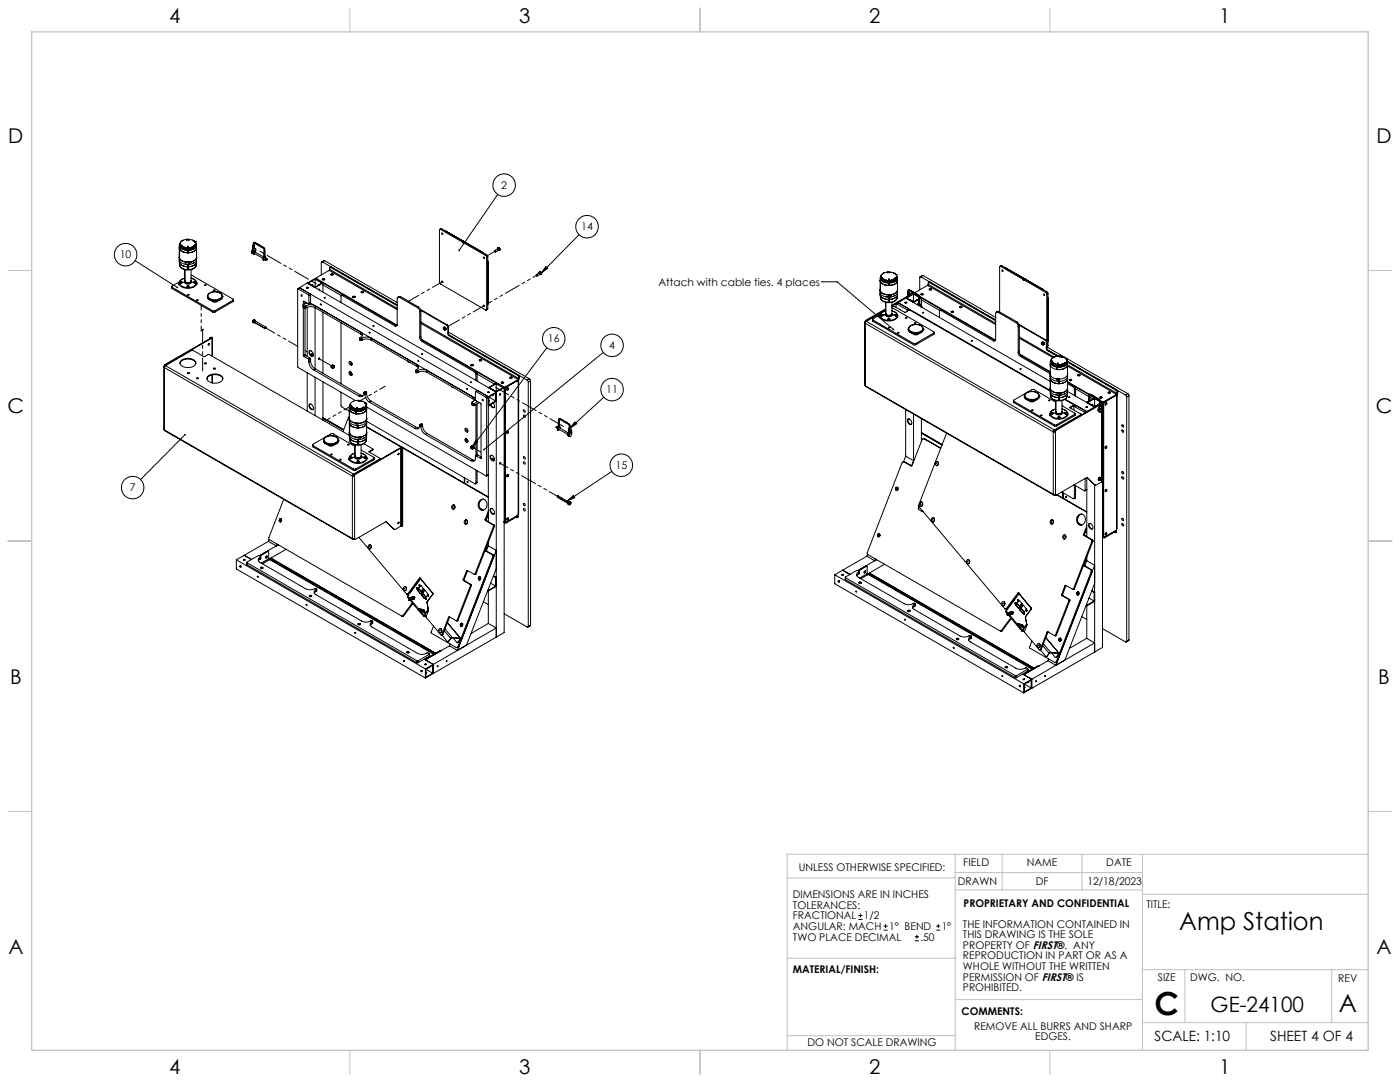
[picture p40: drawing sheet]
<svg xmlns="http://www.w3.org/2000/svg" width="559mm" height="432mm" viewBox="0 0 559 432" stroke-linecap="round" stroke-linejoin="round" font-family="sans-serif">
<defs><g id="words">
<text font-size="12.7" x="460.9" y="405.2">C</text>
<g font-size="9.9">
<text x="470.7" y="371.3">Amp Station</text>
<text x="534.3" y="404">A</text>
</g>
<text font-size="8.5" x="483.2" y="404">GE-24100</text>
<g font-size="8.1">
<text x="67.6" y="9.3">4</text>
<text x="207.3" y="9.3">3</text>
<text x="347" y="9.3">2</text>
<text x="486.7" y="9.3">1</text>
<text x="3.3" y="57">D</text>
<text x="549.4" y="57">D</text>
<text x="3" y="164.9">C</text>
<text x="549.1" y="164.9">C</text>
<text x="4" y="272.9">B</text>
<text x="550.1" y="272.9">B</text>
<text x="3.3" y="380.8">A</text>
<text x="549.4" y="380.8">A</text>
<text x="67.6" y="428.4">4</text>
<text x="207.3" y="428.4">3</text>
<text x="347" y="428.4">2</text>
<text x="486.7" y="428.4">1</text>
</g>
<g font-size="5.6">
<text x="460.9" y="415.2">SCALE: 1:10</text>
<text x="507" y="415.2">SHEET 4 OF 4</text>
</g>
<g font-size="4.2">
<text x="200.1" y="75.4">2</text>
<text x="232" y="91.9">14</text>
<text x="47.8" y="103.1">10</text>
<text x="262.8" y="114">Attach with cable ties. 4 places</text>
<text x="218.7" y="136.7">16</text>
<text x="243.1" y="139.3">4</text>
<text x="242" y="157">11</text>
<text x="245.7" y="187.1">15</text>
<text x="51.8" y="196.1">7</text>
<text x="318.8" y="347.7">UNLESS OTHERWISE SPECIFIED:</text>
<text x="384.5" y="345.5">FIELD</text>
<text x="409.9" y="345.7">NAME</text>
<text x="441.6" y="345.7">DATE</text>
<text x="382.3" y="353.3">DRAWN</text>
<text x="413.5" y="353.3">DF</text>
<text x="434" y="353.3">12/18/2023</text>
<text x="316.5" y="358.5">DIMENSIONS ARE IN INCHES</text>
<text x="316.5" y="362.7">TOLERANCES:</text>
<text x="384.6" y="361.9">PROPRIETARY AND CONFIDENTIAL</text>
<text x="457.6" y="362.3">TITLE:</text>
<text x="316.5" y="371.2">ANGULAR: MACH</text>
<text x="316.5" y="366.9">FRACTIONAL</text>
<text x="344.8" y="366.9">1/2</text>
<text x="354.9" y="371.2">1° BEND</text>
<text x="375.9" y="371.2">1°</text>
<text x="384.4" y="370.2">THE INFORMATION CONTAINED IN</text>
<text x="316.5" y="375.4">TWO PLACE DECIMAL</text>
<text x="367.4" y="375.4">.50</text>
<text x="384.4" y="374.4">THIS DRAWING IS THE SOLE</text>
<text x="384.4" y="382.9">REPRODUCTION IN PART OR AS A</text>
<text x="384.4" y="378.6">PROPERTY OF FIRST®. ANY</text>
<text x="316.5" y="388.4">MATERIAL/FINISH:</text>
<text x="384.4" y="387.1">WHOLE WITHOUT THE WRITTEN</text>
<text x="384.4" y="391.3">PERMISSION OF FIRST® IS</text>
<text x="384.4" y="395.6">PROHIBITED.</text>
<text x="462.2" y="391.3">SIZE</text>
<text x="475.1" y="391.3">DWG. NO.</text>
<text x="534.1" y="391.8">REV</text>
<text x="383.8" y="405.1">COMMENTS:</text>
<text x="388.8" y="410.9">REMOVE ALL BURRS AND SHARP</text>
<text x="322.3" y="417.6">DO NOT SCALE DRAWING</text>
<text x="413.2" y="415.2">EDGES.</text>
</g>
</g></defs>
<g fill="none" stroke="#c0c0c0" stroke-width=".4">
<path d="M139.7 3.2v9.5M279.4 3.2v9.5M419.1 3.2v9.5M3.1 107.9h9.6M546.1 107.9h9.5M3.1 215.9h9.6M546.1 215.9h9.5M3.1 323.8h9.6M546.1 323.8h9.5M314.2 350.3h67M381.2 340.9v78.2M381.2 355.1h74.8"/>
<path d="M381.2 348.2h74.8M400 340.9v14.2M431.9 340.9v14.2M456 340.9v78.2M456 356.9h90.1M546.1 340.9h-231.9v78.2M314.2 382.4h67.2M381.2 398.9h74.8M456 387h90.1M472.9 387v21.1M531.6 387v21.1M139.7 419.1v9.6"/>
<path d="M279.4 419.1v9.6M314.2 413.3h67M419.1 419.1v9.6M456 408.1h90.1M497.4 408.1v11"/>
</g>
<path d="M12.7 12.7h533.4v406.4h-533.4z" fill="none" stroke="#c0c0c0" stroke-width=".5"/>
<g fill="none" stroke="#000" stroke-width=".4">
<path d="M198.7 77.6l-15.4 22.3M71.6 98.9a2.99 2.99 0 0 0 3.4 2M71.6 98.7l.1 .7M71.6 97.9v6.2M71.7 99.4l1.1 1 2.2 .5M71.7 99.4l-.1 4.7M71.8 97.9a3.4 3.4 0 0 0 4.6 1.7l1.2-.6 .6-1.1M71.8 97.4a2.79 2.79 0 0 0 3.8 2.3l1.8-.6a1.57 1.57 0 0 0 .8-1.7M71.8 97.2a1.8 1.8 0 0 0 1.8 2.6l1.4 .1v1M71.8 97.5v.4M72.4 98h.1M72.5 97.9h-.2l.3 .3 .4 .1"/>
<path d="M72.5 97.9l.5 .4M72.5 97.9v.2M72.7 98.8l.5 .1M72.7 98.8l.4 .4M73 98.3v.1M73.1 95.9l-.9 .5-.4 1M73.1 95.9a1.5 1.5 0 0 0-1.2 1.6 1.5 1.5 0 0 0 1.5 1.3 3.5 3.5 0 0 0 4.7-1.5l-.3-.8M73.2 99.2h.1M73.2 98.9l-.1 .3M73.3 98.5l.8 .3M73.3 98.5v.2M74.1 98.8v.1"/>
<path d="M74.4 95.5h.1M74.5 95.7l.9 .1M74.5 95.7v.1M74.5 99h1.1M74.6 98.8h.9M74.6 98.8l-.1 .2M74.6 98.8v.2M74.9 98.3l.3 .1zM74.9 95.5h-.5M74.9 95.5h.1M75 98.4h.1M75 100h.1"/>
<path d="M75.5 95.6l-1 .1M75.5 95.6l-.1 .2M75.5 95.6v.2M75.5 98.8l.1 .2M75.5 98.8v.2M76 98.7v.2M76.8 98.5l-.8 .2M76.8 98.6h.1M76.8 98.5v.1M76.8 95.8l.5 .3M76.8 95.8l-1.9-.3-1.8 .4M77.1 98.3v.1"/>
<path d="M77.3 96.1h.1M77.3 98.7l.1 .3M77.3 98.7h.1M77.3 96.1l.5 .4M77.4 96.1l.4 .4M77.4 98.7v.3M77.5 97.8h.3l-.2 .3-.5 .2M77.5 97.8l-.4 .5M77.5 98h.1M77.5 97.8v.3M77.6 98.8h.1M77.6 98.8l-.2 .2"/>
<path d="M77.7 97.9l-.2 .1M77.7 98.5l-.4 .2M77.7 98.5l-.1 .3M77.7 98.5l-.3 .2M77.8 96.5l.1 .1M77.8 96.5h.1M77.9 96.6h.1M77.9 96.6a1.49 1.49 0 0 1 .1 1.6 1.49 1.49 0 0 1-1.4 .8 3.6 3.6 0 0 1-4.8-1.6M78.2 97.2a1.9 1.9 0 0 1-2.1 2.6l-1 .1v1M78.2 97.5a2.42 2.42 0 0 1-3.1 2.2l-2.2-.4-.7-.5-.4-.9M78.2 97.9h.1M78.4 98.9l-.1 .6-.7 .7-2.5 .7"/>
<path d="M78.4 97.9l.1 4.7a3.9 3.9 0 0 1-5.7 1.6l-1.1-1M78.4 98.7a2.66 2.66 0 0 1-3.3 2.2M100.9 98.1l.2 .4 .2-.4M100.9 98.6l.2 .4 .2-.4M101 99.9l-.4 .5M101 98.5h.1M101 98.5l.3 .1M101 99.9h.1M101 98.5v.1M101 99a1.57 1.57 0 0 0-.4 2h.2M101 98l.3 .1M101 98.6h.2"/>
<path d="M101.2 98.1l-.1-1.2 .6-.1a8.1 8.1 0 0 1 3.9 2.8l-.1 2.7-.4 1.4 .5-.2M101.2 99.1h.1M101.2 99l-.6 1.4 .2 .6M101.2 98.5v.1M101.2 98.6h.1M101.3 98.1l.1-1.1 3.8 2.2 .1 3.2-.4 1.3 .3 .2 .6-.3M101.3 96.8h.5l3.7 2.1 .3 3.1 .4 1.1M101.3 99h.1M101.3 99l-.1 .1M101.3 98.1h.1M101.3 99.1h-.1M101.4 99l.6 .6-.2 .5"/>
<path d="M101.4 99l-.1 .1M101.4 99h.1M101.5 97v1M101.5 98.4l-.1 .2M101.5 98.4h.1M101.5 98.8l.7 .7-.2 .8M101.6 98l-.1 .4 .1-.5-.2 .2M101.6 98.5l-.1 .3-.1-.3M175.9 91.6l-.5 .1 .1 21.3 18.3 10.7 .4-.2M175.9 91.6l8.6 5M176.3 91.3l-.8 .2M176.3 91.3l8.7 5"/>
<path d="M176.3 91.3l-.4 .3M177.9 92.2h.1M184.5 96.6l.1 .1M184.6 96.7l.5 .2M185 96.3l.1 .1M185 96.3l-.5 .3M185 96.3h.1M185.1 96.4l.2 .4M185.1 96.4l-.5 .3M185.1 96.4l.3 .4M185.1 96.4h.1M185.1 96.9l8.7 5.1"/>
<path d="M185.5 96.7h.1M185.5 96.7l-.4 .2M185.6 96.7h.1M185.6 96.7l8.6 5M185.6 96.7l-.5 .2M197.5 100l1.3-.8 .3 .2v.4l-1.3 .7M198.5 99v.4M198.8 99.9l.5 .1M198.9 99h-.4M198.9 99l.4 .5M199.2 98.8l.4 .5M199.2 98.8l-.7 .2"/>
<path d="M199.2 98.8l-.3 .2M199.3 99.5v.5M199.6 99.3l-.3 .7M199.6 99.3l-.3 .2M231.1 93.7l-15.2 15.4M53.9 104l16.9 10.7M68.5 114.4l.2 .8M68.7 114.7l16.2 9.3M68.7 114.7v.5M68.7 115.2l16.2 9.3M71.5 113v.7M71.5 102.6l.2 .6"/>
<path d="M71.5 102.4l.1 .8M71.5 104.5a3.5 3.5 0 0 0 4.9 1.8l1.8-1.1-1.2 .9-1.9 .4M71.5 104.5a3 3 0 0 0 3.5 2M71.5 112.5l-2.9 1.8 .1 .4M71.5 103.8v.7M71.6 104.6l.1 1.2M71.6 112.9l.6-1.1 1.6-.8-1.7 .8-.6 1.2M71.6 112.9l-.1 .1M71.6 104.1l1.5 1.1 2.4 .3M71.8 112.9h-.2M72.3 112.5l-.5 .4M72.3 112.5l.5 .2"/>
<path d="M72.3 112.5v.6M72.8 112.7a.6 .6 0 0 1-1 .2M73.6 112.6l-.8 .1M73.8 112.1a1.46 1.46 0 0 0 2.5 0M73.8 112.1h.1M73.8 112.4l-.2 .2M73.8 112.3a1.43 1.43 0 0 0 2.4 0M73.8 112.4a1.43 1.43 0 0 0 2.5 0M73.8 112.2l-.2 .4M73.8 107.6v4.8M73.9 105.3l.8 .1M74.3 112.7h1.4"/>
<path d="M74.6 112.8l.2 .1M74.9 107.1l.1 .1M74.9 104.6v.1M75 114.7h.1M75 105.5v1M75 100.9h.1M75 105.6h.1M75 106.5h.1M75 113.9a.38 .38 0 0 0-.5 .4 .38 .38 0 0 0 .6 .4M75 113.9a.37 .37 0 0 1 .5 .4 .37 .37 0 0 1-.4 .4M75 113.9v.8M75 107.2l.1 .4"/>
<path d="M75.1 105.5v1M75.1 107.1l-.1 .1M75.2 107.1l-.2 .1M76.2 104.5l-1.3 .1M76.2 104.6l-.6 1-.7-.9M76.2 104.5v.1M76.2 112.2l.2 .3M76.2 112.2h.1M76.3 112.4l.1 .1M76.3 109.9l16.7 9.5v.5M76.3 107.6v4.5M76.3 112.2v.2"/>
<path d="M76.4 112.5a1.62 1.62 0 0 1-2.8 .1M76.4 112.5l.8 .1M77.2 112.6a.58 .58 0 0 0 1 .2M77.4 104.8l-.4 .2M77.7 112.4l-.5 .2M77.7 112.4l.5 .4M77.7 112.4v.6M78.2 112.8h.2M78.3 105.7a3.4 3.4 0 0 1-4.5 1.8l-1.5-.7-.6-1M78.4 112.8l-.6-1.1-1.5-.7 1.6 .7 .7 1.3M78.4 112.8a3.7 3.7 0 0 1-5.2 1.7l-1.3-.9-.3-.7M78.4 112.8l.2 .2"/>
<path d="M78.5 104.6l-.2 1.2a3.8 3.8 0 0 1-5.5 1.4l-.9-.8-.2-.6M78.5 102.4a2.91 2.91 0 0 1-3.8 2.2l-2.2-.5-.9-.9M78.5 103.8l-.1 1M78.5 102.6v1.2l-.6 .8-2.3 .9M78.6 113a3.9 3.9 0 0 1-5.4 1.8l-1.4-1-.3-.8M78.6 113v.6M82.8 118.3a3.4 3.4 0 0 0 4.9 1.3l.8-.6 .3-.7M82.8 118.3v.1M83.2 117.4a3.6 3.6 0 0 1 5.3 .4 2.76 2.76 0 0 1-4 1.7l-1.2-.8zM85.3 115.7l.6 .2-.4 .1zM88.8 118.2a3.6 3.6 0 0 0-5.5-1l-.5 1.1M88.8 118.4a3.5 3.5 0 0 1-5.5 1l-.5-1"/>
<path d="M88.8 118.4h.1M88.8 118.4a3.6 3.6 0 0 1-5.3 1.1l-.7-1.1M88.8 118.2v.2M93 119.9l-7.2 4.1M93 119.9v.5M93.2 119.6l-.2 .8M100.5 101l.6 .4M101.3 100.9l.2 .2M101.3 100.9l3.7 2.3M101.3 100.9l.4-.4 3.5 2.1M101.5 101.4h.1M101.8 100.5l-.5 .4"/>
<path d="M101.8 100.2l-.7-.4-.5 .6M102 100.7v-.1a.59 .59 0 0 0-.9-.2 .59 .59 0 0 0 .1 1l.5-.2M102 100.5a.58 .58 0 0 0-.9 .1 .58 .58 0 0 0 .3 .8h.1M102 100.5h.1M105.2 103.3l1.1 .6M105.4 102.7l1.2 .6M105.6 100.9v1.2l.4 .9M106.5 103.9h-.1M106.6 103.5l-.1-.2-.2 .2 .1 .4M119 115.3l-.2 .1 .1 31.1 23 13.4M119 115.3l4.1 2.3M119.5 114.8l75.4 43.5"/>
<path d="M119.5 114.8v.1M119.7 114.9l-.8 .4M119.7 114.9l-.7 .4M119.7 114.9l4.1 2.3M122.4 114.9h.5M122.4 114.9h.1M122.6 113l75.5 43.5M122.6 113l-3.1 1.8M122.6 113l3.2 1.8 3.1-1.8M122.6 113l3.2-1.8 3.1 1.8M122.9 114.9h.1M123.1 117.6l.2 .4"/>
<path d="M123.3 118v3.1M123.8 117.2l.2 .4M123.8 117.2l-.7 .4M124 117.6l-.7 .4M124 117.6v3.2M124.4 113.7l.3 .2M124.5 113.7h.1M125.8 111.4l-2.7 1.6 2.7 1.5M125.8 111.4v3.1M125.8 111.4l2.7 1.6-2.7 1.5M126.3 111.2l-.1 .2M126.3 111.3l.1 .2v-.2"/>
<path d="M126.3 111v.3M126.4 111.3l32.1 18.5M126.9 113.9h.1M127.1 113.7h.1M127.1 113.7l-.2 .2M127.2 115.6l.3-.2v.4M127.4 115.4l-.1 .2M128.7 104.5l-.5 .3v4.9M128.7 104.5l29.8 17.3M128.9 113v3.6M128.9 113l29.2 16.8M128.9 113.7l7.3 4.2"/>
<path d="M129.5 118.9h.2M129.6 104l-1.2 .5M129.6 104l-.9 .5M129.6 104l28.9 16.8M131.4 107.9l-5 2.9v.5M131.4 107.9l27.1 15.7M131.6 107.5l-.2 .4M131.6 107.5l26.9 15.6M131.7 106.7l.6-.1-.3 .2M132 106.8h-.3l-.1 .7M132 106.8l26.5 15.2M132.3 109.4l.5 .1z"/>
<path d="M136.2 117.9l.8-.3-.4 .3M136.6 117.9l-.5 .1v2.8M136.6 117.9l21.1 12.2M159.5 118.7l-.7-.1-.3 .6v10.3a.54 .54 0 0 1-.2 .6 .54 .54 0 0 1-.6 0M159.5 118.7l7.2 4.1M159.9 118.4l-1.1 .2M159.9 118.4l-.4 .3M159.9 118.4l7.2 4.2M176.4 112.1l.3 .6-.3-.2zM192.7 100.8h.1M192.9 102.6l.4 .5zM193.8 102l.4 .7"/>
<path d="M194.2 101.7l.5 .7M194.2 102.7v20.8M194.2 101.7l-.4 .3M194.7 102.4v20.8M194.7 104.2h.1M194.7 102.4l-.5 .3M194.8 104.2l-.1 .1M194.8 104.2l-.1 17.2M197.4 100.2v-.2l.4 .2-.2 .3M214 109.8l.1-.2 .3 .2-.2 .3M214.1 109.6l1.3-.8 .3 .2v.4l-1.3 .7M214.2 110.1h.1"/>
<path d="M215.2 108.6v.4M215.4 109.5l.5 .1M215.5 108.6h-.3M215.5 108.6l.4 .5M215.8 108.4l.4 .5M215.8 108.4l-.6 .2M215.8 108.4l-.3 .2M215.9 109.1v.5M216.2 108.9l-.3 .7M216.2 108.9l-.3 .2M217.9 106.4l.7 .7-2.7 2zM327.8 112.5h6.3l22.5 19"/>
<path d="M351.3 115.7l.1 .5M351.3 115.5l.1 .7M351.3 117.5a2.83 2.83 0 0 0 3.5 2M351.3 117.5a3.1 3.1 0 0 0 3.5 2M351.3 116.8v.7M351.3 117.7l.1 1.2M351.3 111.9a2.99 2.99 0 0 0 3.5 2M351.3 111.7l.1 .8M351.3 111l.1 6.1M351.4 117.1l1.5 1.2 2.4 .3M351.4 112.5l1.2 1 2.2 .4M351.4 118.9h.1"/>
<path d="M351.4 112.5v4.6M351.6 110.4a2.67 2.67 0 0 0 3.5 2.5l1.9-.5 .8-.7 .2-.7M351.6 110.2a1.8 1.8 0 0 0 1.8 2.6l1.4 .2v.9M351.6 110.6l-.1 .3M352.1 111.1h.1M352.2 110.9h-.2l.2 .3 .5 .2M352.2 110.9l.5 .5M352.2 110.9v.3M352.5 111.8l.4 .1M352.5 111.8l.3 .5M352.5 111.8l.3 .2M352.7 111.4h.1"/>
<path d="M352.8 108.9a1.51 1.51 0 0 0-1.2 1.6 1.51 1.51 0 0 0 1.4 1.4 3.6 3.6 0 0 0 4.9-1.5M352.8 108.9a1.5 1.5 0 0 0-1.1 1.7 1.5 1.5 0 0 0 1.4 1.3 3.5 3.5 0 0 0 4.8-1.6l-.3-.7M352.8 112v.3M352.9 112.2h.1M352.9 112.2l-.1 .1M352.9 111.9v.3M352.9 111.9l-.1 .1M353.1 111.5l-.2 .2 .9 .2M353.1 111.5l.8 .3M353.1 111.5v.2M353.6 118.4l.8 .1M353.9 111.8l-.1 .1"/>
<path d="M353.9 111.8v.1M354.2 108.5v.1M354.2 108.5h.5M354.2 108.7l.1 .1M354.2 108.7v.1M354.3 111.9h.9M354.3 111.9v.1M354.7 111.5h.1M354.8 113h.1M354.8 118.6v1M354.8 113.9h.1M354.8 118.6h.1"/>
<path d="M354.8 119.6h.1M354.9 119.5l2.3-.6 .8-.6-1.2 .9zM354.9 118.6v1M355.2 108.7h-1M355.2 108.7l-.9 .1M355.2 108.7v.1M355.2 111.9l-.9 .1M355.2 111.9v.1M355.7 111.8l.1 .1M355.7 111.8v.1M355.9 117.7l-1.2 .1M355.9 117.7l-.6 .9-.6-.8"/>
<path d="M356.5 111.5l-.7 .4M356.5 111.5l-.8 .3M356.5 111.7h.1M356.5 111.5v.2M356.6 108.9l.4 .2M356.6 108.9l-2-.4-1.8 .4M356.8 111.3v.1M357 109.1h.1M357 111.7l.2 .3M357 111.7l.2 .1M357.1 109.1l.5 .5M357.1 109.1h.1"/>
<path d="M357.1 117.9l-.3 .1M357.2 109.2l.4 .3M357.2 111.8v.2M357.3 110.9h.2l-.1 .2-.6 .2M357.3 110.9l-.5 .4M357.3 111v.2M357.3 110.9v.1M357.4 111.9h.1M357.4 111.9l-.2 .1M357.4 111h-.1M357.5 111.5l-.5 .2M357.5 111.8h.1"/>
<path d="M357.5 111.5l-.3 .3M357.5 111.5v.3M357.6 109.6h.1M357.6 109.5v.1M357.6 109.6l.3 .8M357.9 110.4a2.71 2.71 0 0 1-3.6 2.3l-2.1-.7-.6-1.1M357.9 110.2a1.9 1.9 0 0 1-2 2.7l-1 .1v.9M357.9 110.6a2.43 2.43 0 0 1-3.1 2.2l-2.2-.5-.6-.4-.5-1M358 110.9v.1M358.1 118.7a3.4 3.4 0 0 1-4.6 1.8l-1.5-.7-.6-.9M358.2 111v1.1l-.4 .8-1 .6-1.9 .4M358.2 111.7a2.66 2.66 0 0 1-3.3 2.2"/>
<path d="M358.2 117.7l-.1 1.2a4 4 0 0 1-6 1.1l-.7-1.1M358.2 115.7a3.9 3.9 0 0 1-5.6 1.5l-1.2-1M358.2 115.5a2.91 2.91 0 0 1-3.7 2.2l-2.2-.6-.9-.9M358.2 111.9v5l-1 1.1-1.8 .6M358.2 116.8v1M361.5 118.9l57.7 33.3M361.5 118.9l-3.1 1.8M361.5 118.9l3.1 1.8 2-1.1M362.3 117.4l.3 .1M362.3 117.4v.1M362.3 117.9l-.2 .4M362.3 116.9l.3 .1"/>
<path d="M362.3 116.9h.1M362.3 117.1l.1-.9a.42 .42 0 0 1 .2-.5 .42 .42 0 0 1 .5 .2l3.2 1.8a4.3 4.3 0 0 1 .4 4l-.1 .2M362.3 117.4h.1M362.4 117.1h.1M362.5 118h.1M362.5 117.9v.2M362.5 117.4l-.2 .1M362.5 117.5h.1M362.6 117l.1-1.1 3.8 2.2-.1 3.6M362.6 117h.1M362.6 115.7l.4-.1 3.8 2.2 .3 3.1 .4 1.1M362.6 117.9l-.1 .1"/>
<path d="M362.6 118h-.1M362.7 117.9v.1M362.7 116.9l-.2 .5-.3-.4M362.7 117.9h-.1M362.7 117.9h.1M362.7 117.4l-.1 .6M362.8 115.9v.9M362.8 116.8l-.1 .2M362.8 117.3v.1M362.8 117.7l.1 .1M362.8 117.3l-.1 .2M362.9 116.9l-.2 .4"/>
<path d="M362.9 117.4l-.4 .5-.3-.4M363.3 119.7h.2M363.4 119.7l1.3 .7M363.5 117.2l.2 .2M363.5 117.2v.3M363.7 117.4h.1M364 117h.5l-.1 .2M364 117l-.5 .2M364 117l.2 .1M364.2 117.1h.1M364.2 117.1l-8.2 4.7M364.2 117.1l.2 .1"/>
<path d="M364.2 117.1l-.5 .3M364.4 117.2l-8.4 4.9M364.5 117.1v.1M364.6 117.4v3M364.6 117.4l-2.7 1.5 2.7 1.6 2-1.2M364.6 117.4l2 1.1M365.1 117.4h.2M365.8 119.8h.1M366 119.7l-.2 .1M366.6 118.2l-2-1.1-3.1 1.8M366.9 119.8v1.2l.4 .9M367 118.2l30.4 17.5"/>
<path d="M367 118.7l.3 .2-.2 .2M367 118.5l.8 .4M367.6 110.5l-.5 .2v5M367.6 110.5l29.8 17.2M367.8 118.9l-.7 .4M367.8 118.9v3.3M367.8 118.9l8 4.7M367.8 119.7l7.2 4.2M368.4 110l-1.2 .5M368.4 110l-.8 .5M368.4 110l29 16.7M370.2 113.9l-5 2.9"/>
<path d="M370.2 113.9l27.2 15.6M370.5 113.5l-.3 .4M370.5 113.5l26.9 15.5M370.6 112.7l.6-.1-.3 .1M370.9 112.7h-.3l-.1 .8M370.9 112.7l26.5 15.3M371.2 115.3l.5 .1-.4 .2zM399.5 106.3l-.5 .2v18M399.5 106.3l8.6 5M399.9 106.1l-.8 .2M399.9 106.1l8.7 5M399.9 106.1l-.4 .2"/>
<path d="M399.9 107.7l.4 .6-.4-.2zM401.5 107l7.1 4.1M408.1 111.3l.1 .2M408.2 111.5l9.2 5.2M408.6 111.1l.1 .1M408.6 111.1h.1M408.6 111.1l-.5 .2M408.7 111.2l.2 .3M408.7 111.2l-.5 .3M408.7 111.2l.3 .3M408.7 111.2h.1M409.2 111.4h.1"/>
<path d="M409.2 111.4l-.5 .3M409.2 111.4l8.6 5.1M416.3 115.5v.1M416.6 117.3l.3 .6-.3-.2zM417.4 116.7l.4 .8M417.8 116.5l.5 .7M417.8 117.5v21.5M417.8 116.5l-.4 .2M418.3 117.2v20.8M418.3 119h.1M418.3 117.2l-.5 .3M418.4 119l-.1 17.1"/>
<path d="M418.4 119h-.1M83.3 137.2h.1M83.3 137.2l-.2 .4M83.7 134.9v.2M83.7 134.9l.3 .1M84 135h.1M84.2 134.6h.4l.1 .3M84.2 134.6l-.5 .3M84.2 134.6l.2 .2M84.4 134.8h.1M84.4 134.8l-18.6 10.7M84.4 134.8l.3 .1"/>
<path d="M84.4 134.8l-.4 .2M84.5 120a1.61 1.61 0 0 0 2.5 0M84.7 134.9l-18.7 10.7M84.7 134.9v7.2M84.7 134.8v7.4M84.9 124.5h.9M84.9 124h.9M84.9 124v.5M85.8 124v.5M93 120.4l-7.2 4.1M100.8 128.4l.6 .5M100.8 128.4l.3 .2"/>
<path d="M101 127.9l-.2 .5M101 127.9l.2 .1M101.1 128.6l.3 .3M101.2 128l-.1 .6M101.4 128.6l.3-.6 4.4 2.6M101.4 128.6l4.4 2.5M101.4 128.6h.1M101.6 128.7l-.2 .2M101.7 127.7l-.7 .2M101.7 127.7l-.5 .3M101.7 127.7l.2 .4M106 130.7l.2 .1-.3 .3z"/>
<path d="M106 131.1h-.2M106.2 130.8l-.3-.2-.1 .5M121 121.8v.8l.5 .3M121.1 121.6v.3M121.1 120.4v1.2M121.1 121.9v20M121.1 121.9l.4 .3M121.3 120.2l1.8 1.1 .2-.2M121.3 120.2l-.2 .2M121.5 122.2h.5M121.5 122.9h.5M121.5 122.2v.7"/>
<path d="M121.7 120.5v.7M121.7 123v18.5M122 122.2v.7M122.2 122l1.6-.4 2 .4v25.2M122.2 122.8l1.6-.4 1.8 .3 18.4 10.6M122.2 122l-.2 .2M122.2 122v.8M122.2 122.8l-.2 .1M122.4 120.9l-1.3 .7M122.6 122.6v19.7M123.7 139.9a1.63 1.63 0 0 0 1.3 2.2M123.9 120.9l65.9 38.1"/>
<path d="M124 120.8l-.8 .5M124 120.8l-.7 .3M128.1 121.4l.1 .1M128.9 124.6v24.4M136.1 128.8v24.3M143.7 135.6v.2M143.7 134.9v.9M143.7 135.8l.2 .1M143.9 135.1h.4M143.9 135.9h.4M143.9 135.1v.8M144 133.3v-.8a1.33 1.33 0 0 1 .6 1.3 1.33 1.33 0 0 1-.9 1.1l.2 .2"/>
<path d="M144 133.3l.6 .6M144.3 135.1v.8M144.5 134.9l1.4-.4 1.5 .1 .7 .3v.8M144.5 135.7l1.4-.4 2.2 .4M144.5 134.9v.8M144.5 134.9l-.2 .2M144.5 135.7l-.2 .2M147.5 132.6l.1 .2M148.1 135.7l18.2 10.5M148.9 130.1h.3M158.1 129.8l.4 .1M158.1 129.8l-.4 .3"/>
<path d="M166.7 122.8l.5 .6 .3 1M167.1 122.6l.6 .5 .3 1M167.1 122.6l-.4 .2M167.5 134.7l.2 .8 .7 .8M167.5 124.4v10.3M167.9 123.5l10.6 6.2M168 123.8l10.3 6M168 134.5l.3 1 .6 .5M168 124.1v10.4M168 124.1l-.5 .3M168 134.5l-.5 .2M168 129l38.8 22.4"/>
<path d="M168 128.5l39 22.6M168.3 135.4l32.7 18.9M168.4 136.3l21.1 12.2M168.9 136l-.5 .3M168.9 136l29.1 16.9M177 130.9v.1M177 130.8h.5l.2 .7M177 130.8l.4-.1 .3 .8M177 130.8l.2 .7h.5M177 130.8v.1M177 130.8h.1M177 130.8l.1 .1"/>
<path d="M177 130.9l.2 .1M177.1 130.7l.6-.2 .3 .8M177.1 130.9h.1M177.1 130.9v.1M177.1 131l.5 .4M177.2 131l.4 .4M177.2 131h.1M177.3 131.6h.1M177.3 131.4v.2M177.4 131.5v.1M177.4 131.5h.1M177.5 131.1h.1"/>
<path d="M177.6 131.1h.1M177.7 131.5h.1M177.7 131.5l-.4 .1M178 131.3l-.1 .1M178 131.3l-.4 .3M178.3 129.8l.5 .8M178.5 129.7l.5 .8M178.5 129.7l-.2 .1M178.8 133.2l.4 .7M178.8 130.6v2.6M179 133l.4 .8M179 130.5l-.2 .1"/>
<path d="M179 133l-.2 .2M179 130.5v2.5M179 132.5l32.3 18.7M179.2 133.9l27.4 15.9M179.4 133.8l-.2 .1M179.4 133.8l27.4 15.8M179.4 133.8l31 17.9M192.9 121.8l.4 .2v.3zM194.7 123.2l-.6 .6M194.7 123.2l-.5 .3M218.3 138.8l-30 39.9M345.2 128.8l.1 25.1"/>
<path d="M345.3 128.5v.5M345.3 129l75.1 43.4M345.3 128.2v.3M345.3 129v24.9M345.3 128.5l.2 .1M345.3 128.2l.2 .2M345.5 127.8l-.2 .4M345.5 127.8l.3 .2M345.5 128.4h.1M345.8 128.2l-.5 .8M345.8 128l-.3 .4M345.8 128.2l75.1 43.4"/>
<path d="M348.3 127.5l.2 .7M348.5 127.7l16.1 9.4M348.5 127.7v.5M348.5 128.2l16.1 9.4M351.2 126v.7M351.3 125.6l-2.9 1.6 .1 .5M351.4 125.9l.5-1.1 1.6-.7-1.6 .7-.7 1.3M351.4 125.9l-.2 .2M351.5 125.9l.6 .2M351.5 125.9h-.1M352 125.6l-.5 .3M352 125.6l.6 .1"/>
<path d="M352 125.6v.5M352.6 125.7l-.5 .4M353.3 125.6l-.7 .1M353.5 125.2h.1M353.5 125.4l-.2 .2M353.5 125.3a1.43 1.43 0 0 0 2.5 0M353.5 125.4a1.4 1.4 0 0 0 2.5 0M353.5 125.2l-.2 .4M353.5 120.6v4.8M353.5 123.8l-7.7 4.4M353.5 123.5l-7.7 4.5M353.5 123.3l-8 4.5"/>
<path d="M354 125.7h1.5M354.4 125.9h.1M354.8 120.2h.1M354.7 120.2h.1M354.7 127.7h.2M354.8 127a.37 .37 0 0 0-.5 .4 .37 .37 0 0 0 .5 .3M354.8 127a.37 .37 0 0 1 .5 .4 .37 .37 0 0 1-.5 .3M354.8 127v.7M354.8 120.2v.4M355 120.2h-.2M356 125.2l.2 .4M356 125.2v.1"/>
<path d="M356 120.6v4.6a1.46 1.46 0 0 1-2.5 0M356 125.4l.2 .2M356 122.9l16.8 9.5-.1 .5M356 122.3l.7-.2 4.4 2.6 1.7-.9M356 125.3v.1M356.2 125.6a1.62 1.62 0 0 1-2.9 0M356.2 125.6l.7 .1M356.9 125.7l.6 .4M357.4 125.5l-.5 .2M357.4 125.5l.6 .3M357.4 125.5v.6M357.9 121.2l-.2 .1v1.4"/>
<path d="M357.9 121.2l4 2.4M358 125.8l-.5 .3M358 125.8l.1 .1M358.1 125.9l-.6-1.1-1.5-.7 1.6 .7 .7 1.2M358.1 125.9a3.7 3.7 0 0 1-5.2 1.6l-1.3-.8-.2-.8M358.1 125.9l.2 .1M358.3 126a3.9 3.9 0 0 1-5.4 1.8l-1-.6-.7-1.1M358.3 126v.7M358.4 120.7v.2M358.4 120.7l60.8 35.1M358.6 120.9l-.8 .3M358.6 120.9l-.7 .3"/>
<path d="M358.6 120.9l4 2.3M359.2 123.5l.1 .1M361.2 120.6l.6 .2-.4 .1zM361.2 120.9h.5M361.3 120.8v.1M361.7 120.9h.1M361.9 123.6l.3 .4M362.2 124v.2M362.5 131.3a3.4 3.4 0 0 0 4.9 1.3l.8-.5 .3-.8M362.5 131.3v.1M362.6 123.2l.2 .4M362.6 123.2l-.7 .4"/>
<path d="M362.8 123.8h.5l55.9 32.3M362.8 123.6v.2M362.8 123.6l-.6 .4M363 130.5a3.4 3.4 0 0 1 5.3 .6 3.2 3.2 0 0 1-4.8 1.1l-.7-.8zM364.3 133.1a1.61 1.61 0 0 0 2.5 0M364.6 137.6h.9M364.6 137.1h.9M364.6 137.1v.5M365 128.8l.6 .1zM365.5 137.1v.5M366.3 121.3l.2 .2M366.4 121.4l-.4 .1"/>
<path d="M366.7 121.6l1.2 .6M367.6 122.4l.3-.2v.2M367.7 122.5l.2-.2v.3M368.3 124.9h.2M368.5 131.3a3.4 3.4 0 0 0-5.1-1.3l-.7 .6-.2 .7M368.5 131.4a3.2 3.2 0 0 1-4.6 1.6l-1-.7-.4-.9M368.5 131.4h.1M368.5 131.4a3.6 3.6 0 0 1-5.2 1.2l-.8-1.2M368.5 131.3v.1M372.7 132.9l-7.2 4.2M372.7 132.9v.5M372.7 133.4l-7.2 4.2"/>
<path d="M372.9 132.6l-.2 .8M375.4 123.8l-.4 .2v2.7M375.4 123.8l21.1 12.2M375.8 123.6l-.7 .2M375.8 123.6l21.2 12.1M375.8 123.6l-.4 .2M387.7 135.9l.5 .1zM387.8 136.1h.2M397 135.7l.3 .2M397 135.7l-.5 .3M398.3 124.6l-.2-.1a.52 .52 0 0 0-.5 .1 .52 .52 0 0 0-.2 .5v10.6l-.3 .4-.6-.1M398.3 124.6l7.2 4.2"/>
<path d="M398.7 124.4l-.4-.2-.6 .3M398.7 124.4l-.4 .2M398.7 124.4l7.2 4.1M405.5 128.8l.6 .5 .3 1M405.9 128.5l.7 .8 .3 .8M405.9 128.5l-.4 .3M406.4 130.3v10.4M406.7 129.5l10.7 6.1M406.8 129.8l10.4 5.9M406.9 130.1l-.5 .2M406.9 130.1v10.3M406.9 135l13.4 7.7"/>
<path d="M406.9 134.5l13.9 8M415.6 137.2l.1-.2 .4 .3-.3 .2M415.6 137.2h.1M415.7 137.1l.3 .4zM415.7 137l.4-.2 .2 .6M415.9 136.7l.6 .1 .1 .6M415.9 136.7l.5 .2 .1 .5M415.9 136.7l-.1 .1M415.9 136.7h.1M415.9 136.8v.1M415.9 136.8h.1M415.9 136.6h.7l.3 .7"/>
<path d="M415.9 136.9h.1M416.2 137.5h.1M416.2 137.4v.1M416.2 137.4h.1M416.2 137.4l.1 .1M416.3 137.5h.1M416.3 137.4v.1M416.3 137.4l-.3 .1M416.4 137.1h.1M416.4 136.9v.1M416.5 137.4l-.4 .1M416.5 137.4h.1"/>
<path d="M416.6 137.4l-.4 .1M416.9 137.3l-.4 .3M416.9 137.3l-.3 .1M417.2 135.7l.4 .8M417.4 135.6l.4 .7-.2 .2M417.4 135.6l-.2 .1M417.6 139.1l.5 .8M417.6 136.5v2.6M417.8 139l.5 .8M417.8 139l-.2 .1M417.8 138.5l32.4 18.6M418.1 139.9l3.9 2.3"/>
<path d="M418.3 138l-.5 .4M418.3 139.8l-.2 .1M418.3 139.8l4.1 2.3M418.3 138l-.5 .2M65.4 146.4l.2 25.2M65.6 146.2v.5M65.6 146.7l75.1 43.3M65.6 145.9v.3M65.6 146.7v24.9M65.6 146.2h.1M65.6 145.9l.2 .1M65.8 145.5l-.2 .4"/>
<path d="M65.8 146v.1M65.8 145.5l.2 .1M66 145.9l-.4 .8M66 145.9l10.6-6.1 4.8 2.5 2.1-.8 56 32.2M66 145.6l-.2 .4M66 145.9l75.1 43.3M71.8 145a3.8 3.8 0 0 1 6.4 0M72.3 143.9a4.1 4.1 0 0 1 5.8 .7 2.89 2.89 0 0 1-3.8 2 1.85 1.85 0 0 1-1.9-.6 1.85 1.85 0 0 1-.2-2zM74.9 149h.7M78.5 150.8a.36 .36 0 0 1 .6-.2 .36 .36 0 0 1 0 .6 .36 .36 0 0 1-.6-.1zM78.5 151.1h.7M81.6 145.1h.7"/>
<path d="M82.6 151.2a4 4 0 0 1 5.8-.9l.5 .9M82.9 150.2a4.1 4.1 0 0 1 6 .6 2.91 2.91 0 0 1-3.8 2.1 1.92 1.92 0 0 1-2.3-2.5zM84.7 149.6v3.2M85.2 147.2h.7M121.1 141.9l.2 .4M121.3 142.3l1.8 1M121.7 141.5l.3 .4M121.7 141.5l-.6 .4M122 141.9l-.7 .4M122 141.9l1.8 1M122.6 148.7v15.3M123.1 143.3l.2 .4"/>
<path d="M123.3 144.5l.6 1.9 1.2 1.2M123.3 143.7v.8M123.4 140.1a1.23 1.23 0 0 1 1.5 .6 1.23 1.23 0 0 1-.3 1.5l-1-.7zM123.8 142.9l.2 .4M123.8 142.9l-.7 .4M124 144.1l.4 1.6 1.4 1.5M124 143.3v.8M124 144.1l-.7 .4M124 143.3l-.7 .4M124.3 141.3h.4l-.3 .5zM124.5 141.2l-.3 .4M125.1 147.6l18.2 10.5"/>
<path d="M125.8 147.2l18.2 10.5M125.8 147.2l-.7 .4M125.8 150.6v15.3M127.4 142.9l-.3 .4M128.9 152.4v15.3M132.2 146l-.1 .6 .4 .2M132.2 146l.4 .3M132.5 146.8l.4 .1M132.6 146.3l-.1 .5M132.6 145.6l-.4 .4M132.6 145.6l.8 .4M132.6 145.6l.5 .2"/>
<path d="M132.9 146h.1a.4 .4 0 0 1 .3 .6 .4 .4 0 0 1-.7-.1zM132.9 146.7l.4-.5-.4 .6M132.9 146.3a.34 .34 0 0 1 .5 .1 .34 .34 0 0 1-.2 .5 .34 .34 0 0 1-.4-.2zM133 146.4l.2-.1-.2 .4zM133 146.2l.3 .2-.3 .4zM133.1 145.8l-.5 .5M133.1 145.8l.3 .2M133.4 146v.1M136.1 156.5l.1 5.5 3.3 2.1M139.4 144.4a.76 .76 0 0 1 .9 .4 .76 .76 0 0 1-.3 .9l-.5-.5zM139.4 148.5a.79 .79 0 0 1 .9 .4 .79 .79 0 0 1-.2 1l-.7-.6zM139.5 148.4l.5 .1 .5 .9"/>
<path d="M139.5 144.3h.1M139.5 144.3l.9 .5-.1 .9M139.7 149.1l.1 .3zM140.3 149.9h.1M140.3 145.7h.1M140.5 149.4l-.2 .5M143.1 159.9l1 .2M143.1 159.9v.2M143.2 159.8h.5M143.7 159.8h.1M144 157.7l.9 .2M144 157.7l-.7 .4"/>
<path d="M145.3 156.6h-.2a1.23 1.23 0 0 1-.4 1.4 1.23 1.23 0 0 1-1.4 .1M145.3 156.6l.1 .1M145.4 156.7l.3 .4M145.7 157.4l.4 1.6 1.3 1.5M145.7 157.1v.3M146 156.2l-.9 .4M146 156.2l-.7 .4M146 156.2l.1 .1M146.1 156.3l.2 .4M146.1 156.3l-.7 .4M146.3 157l.5 1.6 1.3 1.5M146.3 156.7v.3"/>
<path d="M146.3 157l-.6 .4M146.3 156.7l-.6 .4M162.6 144.1l.8 .4M166 147.7l.1 1M166.1 147.9l.1 .1M166.1 147.9v.8M166.1 148.7h.1M166.2 148h.5M166.2 148.7h.5M166.2 148v.7M166.3 146.2v-.8a1.27 1.27 0 0 1 .7 1.3 1.27 1.27 0 0 1-1 1.1l.1 .1M166.3 146.2l.7 .7"/>
<path d="M166.7 148v.7M166.9 147.8l1-.3h1.5l1.1 .3v.8M166.9 148.6l1.6-.4 2 .4M166.9 147.8v.8M166.9 147.8l-.2 .2M166.9 148.6l-.2 .1M167 143.8l.1 .2M168.4 141.4h.2M170.5 148.6l18.1 10.5M180.1 154.2l.8 .5M186.4 155l.1 .2M187.9 152.6h.2"/>
<path d="M188.2 145.6l.5 .1zM188.6 159.1v-.8a1.27 1.27 0 0 1 .7 1.3 1.27 1.27 0 0 1-1 1.1l.1 .1M188.6 159.1l.7 .6M189.5 148.5l.5 .8M189.5 148.5l.5-.3 .4 .8M190 156.2l-.2 .1v3.4l2.2 1.6v21.5M190 156.2l4 2.4M190 149.3v2.5M190.4 149l-.4 .3M190.4 149v3.1M190.4 149.3l7 4M190.6 155.9l-.8 .3"/>
<path d="M190.6 155.9l-.6 .3M190.6 155.9l4.1 2.3M194 158.6l.2 .4M194.2 159v30.8M194.7 156.6h.5M194.7 158.2l.2 .4-.7 .4M194.7 158.2l-.7 .4M194.9 158.3v49.9M195.2 159.7v.3M195.2 158.4l2.6-1.5v3.1M195.2 158.4v3.2l2.6-1.6M195.2 156.6h.1"/>
<path d="M195.2 158.4l2.6 1.6M196.5 157.7l-.2 .1M196.5 157.7h.1M196.7 155.5l.3 .1M196.7 155.4v.1M198.1 153.1l2.7 1.6-2.7 1.5M198.1 152.9l-3.2 1.8 3.2 1.8M198.1 153.1v3.1M198.1 156.5v97.7M198.1 156.5l-3.2 1.8M198.1 153.1l-2.7 1.6 2.7 1.5M198.1 152.9l3.1 1.8"/>
<path d="M199.2 155.6h.1M199.4 155.4v.1M199.4 155.5l-.2 .1M199.6 157.1l-.2 .5M201 154.3h.9M201 154.3l.1 .3h.8M201.2 154.9l.2 .2-.2 .1M201.2 154.7v97.7l-3.1 1.8M201.2 154.7l-3.1 1.8M201.2 154.7l.2 .1M201.4 154.8v53.4M201.4 154.8l.2 .1"/>
<path d="M201.5 154.7l-.1 .1M201.6 154.9v53.5M201.9 154.6l-.3 .3M201.9 154.3v.3M206.6 151.8l.2 .1v53.5l-.2 .4M206.6 149.8l.4 .7M206.8 151.7v.5M206.8 149.6l.5 .8M206.8 151.7v.1M206.8 151.7l-4.9 2.9M206.8 151.4l-4.9 2.9M206.8 151.4v.3"/>
<path d="M206.8 149.6l-.2 .2M207 152l-.2 53.1M207 151.1l-.2 .3M207 150.5v.6M207.3 150.9l-.5 .8M207.3 150.4l-.3 .1M207.3 150.9l-.3 .2M207.3 150.4v.5M210.4 151.7l.5 .8M210.9 152.5v97.5M211.3 151.2l.5 .8M211.3 151.2l-.9 .5"/>
<path d="M211.8 152l-.9 .5M211.8 152v97.4M240.8 140.7l-47.7 38.8M241 158.5l-13.6 12.5M345.3 153.9l75.2 43.6M345.3 153.9l75.1 43.3M404.5 159.9l.2 .8M406.4 140.7l.3 1 .6 .5M406.9 140.4l.1 .8 .7 .8M406.9 140.4l-.5 .3M407.1 141.4l12.1 6.9M407.3 142.2l11.9 6.8a3.2 3.2 0 0 0 4.4 2.2l1.9-.8 .5-.5 .1-.9"/>
<path d="M407.3 147.3h.2M407.7 142l-.4 .2M407.7 142l11.5 6.6M408.9 158a3.4 3.4 0 0 1 5-1.3l.8 .6 .2 .9M408.9 158a3.6 3.6 0 0 0 5.3 1.1l.7-1.1M408.9 158v.2M409.6 156.9a3.4 3.4 0 0 1 5 .9 3.3 3.3 0 0 1-5.1 .8l-.1-.1a1.03 1.03 0 0 1 .2-1.6zM410.6 159.8a1.61 1.61 0 0 0 2.5 0M414.9 158.2a3.4 3.4 0 0 1-5.1 1.3l-.7-.6-.2-.7M414.9 158.2h.1M414.9 158.2a3.5 3.5 0 0 1-5.3 1.1l-.7-1.1M419.2 145.3l.6 1.3 1.9 .8"/>
<path d="M419.2 144.6v6l1.1 1.1 1.9 .5M419.2 150.9l.1 .8M419.2 154.9l.1 .5M419.2 154.6l.1 .8M419.2 150.5l.1 5.8M419.2 151.1a3 3 0 0 0 3.5 2M419.2 156.7a3 3 0 0 0 3.5 2l1.3-.2 1.8-1.1-1.2 .9-1.9 .4M419.2 156a2.13 2.13 0 0 0 2.1 2.5l1.4 .2M419.2 156.8l.1 1.2M419.3 151.7l1.5 1.1 1.9 .3M419.3 156.3l1.5 1.1 2.4 .4M419.3 151.7v4.6"/>
<path d="M419.3 158h.1M419.4 144.5a3.4 3.4 0 0 0 4.7 1.7l1.1-.5 .6-.7M419.5 144a2.89 2.89 0 0 0 3.9 2.3l1.7-.6 .6-.7M419.5 144.1a2.28 2.28 0 0 0 2.7 2.3l2.3-.4 1.3-1M419.5 143.8a1.87 1.87 0 0 0 1.9 2.6l.3 .1 .2 1M419.8 144.3l.1 .1M419.8 145l.4 .2M419.8 144.2v.1M419.8 145l.3 .2M419.8 145l.3 .5M419.9 144.2l-.1 .1M420 144.1l-.2 .2 .4 .3"/>
<path d="M420 144.1l.2 .5M420 144.1l.1 .6M420.1 145.5h.1M420.1 145.2v.3M420.2 145.5h.1M420.2 145.5l-.1 .1M420.2 145.2v.3M420.2 145.5h-.1M420.2 145.2h-.1M420.2 144.6v.1M420.5 144.9h-.2l.8 .3M420.5 144.9l.6 .3"/>
<path d="M420.5 144.9l-.1 .1M420.8 142.5a4.6 4.6 0 0 1 4.6 .6M420.8 142.5a1.55 1.55 0 0 0-1.3 1.7 1.55 1.55 0 0 0 1.7 1.4 3.3 3.3 0 0 0 4.6-1.8l-.1-.2M421.1 145.2v.1M421.4 159.8v4.8M421.5 145.5l1 .1M421.5 157.5l.8 .1M421.5 145.4l1 .1M421.5 145.4v.1M421.6 151.3h1.3M421.6 151.3l.7 .9 .6-.9M421.7 146.5h.2"/>
<path d="M422.1 144.9v.1M422.2 145h.1M422.5 145.5v.1M422.6 157l.6 .8M422.6 159.3h.2M422.7 158.7h.1M422.7 152.2v.9M422.7 157.8v.9M422.7 153.1h.1M422.7 157.8h.1M422.7 159.4h.1M422.7 159.3l-.3 .2 .3 .3"/>
<path d="M422.7 159.3l.3 .2-.3 .3M422.7 159.4v.4M422.7 152.2h.1M422.8 142.3l1 .1M422.8 142.3v.1M422.8 142.4l1 .1M422.9 145.5v.1M422.9 142.1h.1M422.9 142.1l.5 .1M423.4 142.2h.1M423.8 156.8l-1.2 .2M423.8 145.3l-.9 .2"/>
<path d="M423.8 142.4v.1M423.8 156.8l-.6 1M423.8 145.3v.2M423.9 159.8v4.8M424.2 145.2v.1M424.3 145.6l.1 .3M424.3 145.6l.1 .1M424.4 145.7v.2M424.7 145.8h.1M424.7 145.8l-.3 .1M424.8 145.5l-.5 .1M424.8 145.5l-.1 .3"/>
<path d="M424.8 145.5l-.4 .2M424.9 144.8l-.2 .3-.5 .1M424.9 144.8l-.7 .4M424.9 145l-.1 .1M424.9 144.8v.2M424.9 159.4l3.6 2.1v.2M425 145h-.1M425 157.1l-.3 .1M425.1 159.3l8.7 5M425.4 143.1h.1M425.4 143.1a4.2 4.2 0 0 0-5.9 .6 2.91 2.91 0 0 0 3.9 2.1l1.5-.5 .8-.9M425.4 143.1l.3 .5"/>
<path d="M425.4 143.1l.1 .1M425.5 143.2h.1M425.5 143.2l.3 .4M425.7 143.6l.1 .1M425.7 143.6h.1M425.7 144.4v.6M425.8 143.7h.1M425.8 143.6v.1M425.8 143.7l-.1 .7M425.8 143.8a1.81 1.81 0 0 1-1.9 2.6l-2 .1v1M425.8 145h.1M425.8 144v1"/>
<path d="M425.8 144.5l-.1 .5M425.8 144.1v.9M426 157.9a3.7 3.7 0 0 1-5.2 1.6l-1.2-.8-.3-.7M426 144.3l23.3 13.4M426.1 152.3l8.8 5.1h.5a9.1 9.1 0 0 1 3.9 2.7v1M426.1 156.8l-.2 1.2a3.8 3.8 0 0 1-5.4 1.5l-.8-.6-.4-.9M426.1 145.5a3.4 3.4 0 0 1-4.2 2M426.1 144.6v5.6a3.2 3.2 0 0 1-3.8 2M426.1 150.9a2.73 2.73 0 0 1-3.4 2.2M426.1 154.9a3.9 3.9 0 0 1-5.6 1.5l-1.2-1M426.1 154.6a2.89 2.89 0 0 1-3.7 2.3l-2-.5-1.1-1M426.1 150.5l-.1 5.8-1.1 1-1.7 .5"/>
<path d="M426.1 151.1l-.9 1.3-2.5 .7M426.1 156l-.1 1M426.1 156.2l10.8 6.3M426.1 153.1l2.3 1.3M426.1 152.6l8.6 4.9M426.1 144.5l19.4 11.2M426.1 146.1l19.6 11.3M426.1 145.6l19.8 11.4M426.7 158.6h.2M428.4 154.4l.4 .8M428.4 154.4l.4-.2 .5 .7M428.8 155.2v2.6"/>
<path d="M429.3 154.9l-.5 .3M429.3 154.9v3.1M429.3 155.2l5.3 3.1M434.8 159v1M435 157.6v2.3M435 157.7l3.8 2.2M435 158.5l1.2 .7M436.9 159.1l-2.7 1.6 2.7 1.5 2-1.1 .2 .2M436.9 159.1v3M436.9 159.1l2 1.1M436.9 158.8l-3.1 1.9M439.2 159.9l.6 .3"/>
<path d="M445.5 155.7l.4 .8M445.5 155.7l.3-.1 .3 .8M445.7 157.7l.2 .2-.2 .3M445.7 157.7l-.1 .1M445.7 157.4v.3M445.7 157.4l-5 2.8M445.7 157.7l-5 2.8M445.9 157.9v52.9l-.2 .3M445.9 157l-.2 .4M445.9 156.5v.5M446.1 156.9l-.4 .8M446.1 156.4l-.2 .1"/>
<path d="M446.1 156.9l-.2 .1M446.1 156.4v.5M449.3 157.7l.4 .7M449.7 158.4v97.5M450.2 157.1l.4 .8M450.2 157.1l-.9 .6M450.6 157.9l-.9 .5M450.6 157.9v97.5M65.6 171.6l.1 .3 75.1 43.3M65.6 171.6l75.1 43.3M73.8 173.5l-17.7 17.9M123.4 161.4a1.25 1.25 0 0 1 1.4 .6 1.25 1.25 0 0 1-.2 1.5l-1.1-.9z"/>
<path d="M123.7 161.2a1.62 1.62 0 0 0 1.3 2.2M124.7 177.6l.2 .7M124.9 177.8v-.5l7.7-4.3 9 5.2M124.9 177.8l16.2 9.3M124.9 177.8v.5M124.9 178.3l16.2 9.4M128.9 166.9l8.2 4.7-8.2-4.7M128.9 166.7l8.3 4.7M129.1 175.7a3.4 3.4 0 0 1 5.1-1.3l.7 .6 .2 .7M129.1 175.8a3.6 3.6 0 0 0 5.5 1l.5-1M129.1 175.7a3.4 3.4 0 0 0 4.9 1.4l.7-.5 .4-.9M129.1 175.8a3.5 3.5 0 0 0 4.9 1.4l.7-.5 .4-.9"/>
<path d="M129.1 175.7v.1M129.9 174.6a3.4 3.4 0 0 1 5 .9 3.3 3.3 0 0 1-5.1 .8 1.04 1.04 0 0 1 .1-1.7zM130.9 177.5a1.67 1.67 0 0 0 2.5 0M135.1 175.7h.1M135.1 175.7v.1M138.8 177.4l.6 .1zM139.3 166.4l-2.4 5.9M139.4 166.9v1a4 4 0 0 0 5.6 1.5l1.2-1 .2-1.5M139.4 172.5l.2 1.5M139.5 162.2v4.8a3.9 3.9 0 0 0 5.3 1.6l1.1-.7 .4-.6v-5.1M139.5 163.2l.8 1.3 1.7 .6M139.5 162.9v.3"/>
<path d="M139.5 166.7l-.1 .3M139.5 168.6l.1 .7M139.5 168.1l.1 5M139.5 172.3l.1 .8M139.5 163.2l.6 1.1 1.9 .8M139.5 168.8a3.1 3.1 0 0 0 3.4 1.9M139.5 174.4a3 3 0 0 0 3.4 2l2.5-.6 .7-.7-1.2 .9-1.9 .4M139.5 174.4a3 3 0 0 0 3.4 2M139.5 173.7v.7M139.5 174.5l.1 1.2M139.6 174l1.4 1.1 2.4 .3M139.6 169.3l1.1 1 2.2 .4"/>
<path d="M139.6 173.1a4.4 4.4 0 0 0 6.7-.3v-4.7l43.2 25h.4l.1-.3M139.6 175.7h.1M139.6 169.3v4.7M139.7 162.1a3.6 3.6 0 0 0 5.2 1.5l1.1-1M139.7 161.6a2.47 2.47 0 0 0 3.1 2.5l1.9-.3 1.4-1.1M139.7 161.8a2.28 2.28 0 0 0 2.8 2.2l2.2-.3 1.4-1.1M139.7 161.5a1.87 1.87 0 0 0 2 2.6h.3M139.8 161.2a2.26 2.26 0 0 0 2.8 2.3l2.3-.4 1.1-1M140 161.9l.1 .2M140.1 162.7l.3 .1M140.1 161.9h-.1M140.1 162.7l.2 .2"/>
<path d="M140.1 162.7l.2 .4M140.2 161.9l-.1 .1M140.2 161.7l-.2 .2 .3 .4M140.2 161.7l.3 .6M140.2 161.7l.1 .6M140.3 163.2h.1M140.3 162.9v.3M140.4 163.1v.1M140.4 163.1l-.1 .1M140.4 162.8v.3M140.4 162.8l-.1 .1M140.5 162.3h-.2"/>
<path d="M140.5 162.3h.1M140.7 162.5l-.2 .1 .9 .3M140.7 162.5l.7 .4M140.7 162.5l-.1 .2M141.4 162.9v.1M141.6 177.5v4.5M141.7 175.2l.9 .1M141.8 163l.9 .3M141.8 163l.9 .2M141.8 163v.2M141.9 168.9l1.3 .1M141.9 168.9h1.3"/>
<path d="M141.9 168.9l.6 1 .7-.9M142 164.2h.1M142 164.1v1M142 165.1h.1M142.3 162.6h.1M142.4 162.7h.1M142.7 163.2v.1M142.7 177l.2 .1M142.9 177.1h.1M142.8 174.6l.6 .9M142.9 170.8l.1-1v1M142.9 175.4l.1 1z"/>
<path d="M142.9 170.8h.1M142.9 177.1v.3M143 175.4h.1M143.1 160.1h1M143.2 163.2v.1M143.2 168.9v.1M144.1 174.5l-1.3 .1M144.1 163l-.9 .3M144.1 163l-.9 .2M144.1 174.5l-.7 1M144.1 160.1v.1M144.1 163v.1"/>
<path d="M144.1 179.6l5.2 2.9-.1 .5M144.1 177.5v4.8M144.5 162.9h.1M144.5 163.3l.1 .3M144.5 163.3h.1M144.6 163.3v.3M144.9 163.5h.1M144.9 163.4l-.3 .2M145 163.2l-.5 .1M145 163.4h-.1M145 163.2l-.4 .1M145 163.2v.2"/>
<path d="M145.1 162.7h.1M145.1 162.5l.2 .1M145.1 162.5l-.6 .4M145.1 162.5v.2M145.2 177.1l3.5 2v.3M145.2 162.6h-.1M145.2 174.7l-.3 .2M145.3 162.6l-.8 .3M145.7 160.7v.1M145.7 160.7h.1M145.7 160.8a4 4 0 0 0-5.9 .6 2.74 2.74 0 0 0 3.6 2l1.9-.7 .6-.7 .1-.7M145.7 160.8l.3 .5"/>
<path d="M145.8 160.8l.2 .5M146 161.3h.1M146 162.1v.5M146 161.3v.8M146.1 161.5a1.84 1.84 0 0 1-1.9 2.6h-2.1v1M146.1 162.6v.1M146.1 161.6v1.1M146.1 162.1l-.1 .5M146.1 161.8v.8M146.2 175.5a3.5 3.5 0 0 1-4.5 1.8l-1.5-.6-.6-1M146.3 174.5l-.1 1.2a3.8 3.8 0 0 1-5.5 1.4l-.8-.6-.3-.8M146.3 163.2a3.3 3.3 0 0 1-4.2 1.9"/>
<path d="M146.3 168.6a2.72 2.72 0 0 1-3.3 2.1M146.3 172.3a2.66 2.66 0 0 1-3.3 2.2l-2-.3-1.4-1.1M146.3 168.8l-.2 .8-.6 .5-2.5 .6M146.3 162.4l47.8 27.6 .1-.2M146.3 173.7v.7M146.3 170.5l13.9 8M146.3 170.3l14.2 8.1M146.3 166.7l.1 .2M146.3 174.3v.4M146.4 166.9a3.7 3.7 0 0 1-5 1.8l-1.5-.8-.5-.9M146.4 172.5l-.1 1.2-.5 .8-2.3 .9M147.4 160.5l18.2 10.5"/>
<path d="M148.1 160.1l18.2 10.5M148.1 160.1l-.7 .4M148.7 179.4v.2M148.7 179.4l-1.3 .8M148.7 179.6l-1.3 .8M148.8 179.2l-.1 .4M159.9 178.9v31.1M159.9 178.9l.3 .1M160.2 178.5h.5l-.1 .3M160.2 178.5l.4 .3M160.2 178.5l-18.7 10.7M160.2 179v31.1"/>
<path d="M160.4 178.6h.1M160.4 178.6l-18.6 10.8M160.4 178.6l-.5 .3M160.6 178.8l-.4 .2M160.6 178.8v31.1M160.7 178.8l34.2 19.7M166.3 170.6l.9 .2M166.3 170.6l-.7 .4M167.6 169.5h-.1a1.25 1.25 0 0 1-.4 1.4 1.25 1.25 0 0 1-1.5 .1M167.6 169.5l.1 .1M167.7 169.6l.3 .4M168 170.3l.6 1.9 1.2 1.2"/>
<path d="M168 170v.3M168.3 169.2l-.8 .3M168.3 169.2l-.7 .3M168.3 169.2h.1M168.4 169.2l.3 .4M168.4 169.2l-.7 .4M168.7 169.9l.6 1.9 1.2 1.2M168.7 169.9l-.7 .4M168.7 169.6l-.7 .4M168.7 169.6v.3M169.8 173.4l18.2 10.5M170.5 173l-.7 .4"/>
<path d="M170.5 173l18.1 10.5M185.7 171a.8 .8 0 0 1 .9 .5 .8 .8 0 0 1-.3 .9l-.6-.6zM185.7 175.2a.8 .8 0 0 1 .9 .4 .8 .8 0 0 1-.3 1l-.6-.6zM185.7 171h.5l.5 .7M185.7 175.1h.1a.95 .95 0 0 1 .7 1.5M185.9 171.6l.2 .3zM186.7 171.7l-.2 .7M187.9 178.5l.1 .4 .4 .2M187.9 178.5l.4 .2M188.2 177.9l-.3 .6M188.2 177.9l.9 .1M188.2 177.9l.4 .3"/>
<path d="M188.3 178.7l.1 .4M188.3 160.7l.1 .9M188.4 160.8l.5 .2M188.4 161.6l.5 .2M188.4 160.8v.8M188.5 177.8l-.5 .3v.7M188.6 178.2l-.3 .5M188.9 161.8h.4M188.9 161h.4M188.9 161v.8M189.1 178l-.5 .2M189.1 178v.7l-.7 .4"/>
<path d="M189.3 161v.8M189.9 175.8l.8 .6-2.4 2.3zM190 161.4v20.4M190.4 161.2v20.3M190.6 160.3l-1.3 .7M191.3 160.7l-2 1.1M195.9 161.4l.6 .9 .7 .3M196.8 160.8l.4 .5a.79 .79 0 0 1 0 1.3 .79 .79 0 0 1-1.2-.5l-.3-.6M198.1 160.1l-3.2 1.9M209 165.6a.45 .45 0 0 1 .7 .3 .45 .45 0 0 1-.5 .6zM209 163.5a.45 .45 0 0 1 .7 .4 .45 .45 0 0 1-.5 .5zM222 170.5v.1"/>
<path d="M222.2 170.2l-.2 .3M222.7 170.4l-.5-.3-.2 .5 .6 .4M222.7 171.1l3.8 2.1M223 170.5l3.7 2.2M223.1 168.7v1.3l.4 .8M223.2 167.1h.5a9.3 9.3 0 0 1 3.9 2.7v1M223.3 167.3l.1 2.6 .3 1.1M226.7 173.2l.3 .6M226.7 173.8l.6 .4M226.8 173.6h.1M226.9 172.8h.1M227 173.8h-.1"/>
<path d="M227.1 171.2l.1-1.4a9 9 0 0 0-3.9-2.5l-.6 4.3 .4-.3M227.1 171.2l.3 .1M227.1 172.7l-.4 .5M227.1 172.7h.1M227.2 171.8l-.8 1.6 .2 .4h.4M227.2 171.3l-.1 .4 .3 .1M227.2 171.3l.2 .2M227.2 171.3l.1 .1M227.3 171.4l.1 .1M227.3 171.9h.1M227.4 171.8l-.7 1.4M227.4 171l-.3-.1 .3 .1"/>
<path d="M227.4 171.3h.1M227.4 171.4v.1M227.4 171.4h-.1M227.4 171.9h.1M227.4 170.9l-.2-1.5-3.3-2a.58 .58 0 0 0-.8-.3 .58 .58 0 0 0-.2 .8l-.1 1.9-.4 1.7 .4 .3 .5-.4M227.4 171.8h.1M227.4 171v.9M227.5 173.2l.2-.2a.5 .5 0 0 1 .3 .8 .5 .5 0 0 1-.8 0zM227.5 171.9l.6 .4-.2 .6M227.6 170.7v.2M227.6 171.8l-.2 .1M227.6 170.8l-.2 .2"/>
<path d="M227.6 171.6l.7 .6-.2 .9M227.6 171.7h.1M227.6 171.8h.1M227.6 171.6h.1M227.6 171.2h.1M227.6 171.3h.1M227.6 171.2v.1M227.6 170.9v.9M227.6 174.1v.1M227.6 170.9l-.2 .1M227.7 170.8l-.1 .3M227.7 171.2l-.1 .4"/>
<path d="M228 173l-.6-.4-.7 .6M228.1 173.3a.64 .64 0 0 0-.9-.1 .64 .64 0 0 0 0 1h.4M228.1 173.3h.1M229.5 168.4l.7 .7-2.8 1.9zM361.5 163.4v18.6M362.4 167.2a1.39 1.39 0 0 1 1.3 .8 1.39 1.39 0 0 1-.1 1.5 1.61 1.61 0 0 1-1.2-2.3zM362.5 167.1a1.64 1.64 0 0 0 1.3 2.2M364.6 165.3v19M367.8 167.1v9M367.8 172.6l8.3 4.8M368.6 175l.5 .1M368.7 175.1l-.6 .3-4 10.1-.6 .3"/>
<path d="M368.7 175.1l6.8 3.9M368.7 175.1h.4M369.1 175.1l6.4 3.7M376 177.6l-8.2-4.8 8.2 4.8M377.8 172.9l-11.2 29.1 34.6 41.1 .3-.1M404.7 160.2l-.1-.5 7.8-4.3 9 5.1M404.7 160.2l16.2 9.3M404.7 160.2v.5M404.7 160.7l16.2 9.3M419.1 165.2v.7M419.3 165.1l.5-1.1 1.6-.8-1.7 .8-.6 1.3M419.3 165.1l-.2 .2"/>
<path d="M419.5 165.1l.4 .2M419.5 165.1h-.2M419.8 165.2h.3M419.8 165.2l-.1 .1M419.8 165.3h.1M419.9 164.7l-.4 .4M419.9 164.7l.5 .2M419.9 164.7v.5M420.1 165.2h.1M420.4 172.4v24.8M420.4 164.9l-.5 .4M420.6 172.2h.5"/>
<path d="M420.6 172.2l-.2 .2M420.9 169.5h.8M420.9 170h.8M420.9 171.6l-.5 .8M420.9 171.8l-.3 .4M420.9 169.5v.5M420.9 171.6v.2M421.1 172.2l.2 .2h-.9M421.1 172l.2 .1M421.1 172v.2M421.2 164.8l-.8 .1M421.3 171.6l-.2 .4"/>
<path d="M421.3 172.1v25.4M421.3 171.6l.2 .1M421.3 171.6l-.4 .2M421.4 164.4a1.45 1.45 0 0 0 2.5-.1l.2 .5M421.4 164.4h.1M421.4 164.6l-.2 .2M421.4 164.5a1.45 1.45 0 0 0 2.5 0M421.4 164.6a1.46 1.46 0 0 0 2.5 0M421.4 164.4l-.2 .4M421.5 171.7l-.2 .4M421.7 169.5v.5M421.9 164.9h1.5"/>
<path d="M422.3 165l.1 .1M422.4 166.8h.6M422.6 166.8h.1M422.6 166.8v.1M422.7 166.2a.37 .37 0 0 0-.5 .4 .37 .37 0 0 0 .5 .3M422.7 166.2a.38 .38 0 0 1 .5 .3 .38 .38 0 0 1-.5 .4M422.7 166.2v.7M422.7 166.8h.1M422.8 166.9h.1M422.8 166.8v.1M423.9 164.6h.1M423.9 164.6l.2 .2"/>
<path d="M423.9 161.9l5.1 3-.1 .4M424.1 164.8a1.65 1.65 0 0 1-2.9 0M424.1 164.8l.8 .1M424.9 164.9l.4 .3M425.2 165.2h.1M425.2 165.2h.3M425.3 164.7l-.4 .2M425.3 164.7l.5 .3M425.3 164.7v.5M425.4 165.2h.1M425.5 165.2h.1M425.8 165l-.5 .2"/>
<path d="M425.8 165l.2 .1M426 165.1l-.6-1.1-1.5-.8 1.6 .8 .7 1.2M426 165.1a3.7 3.7 0 0 1-5.2 1.6l-1.3-.9-.2-.7M426 165.1l.2 .1M426.2 165.2a3.9 3.9 0 0 1-5.4 1.8l-1.2-.7-.5-1M426.2 165.2v.7M427.1 162.5v.3M427.1 162.8l4.3 2.4v.3M428.5 161.7l-1.4 .8M428.5 161.7v.3M428.5 162l-1.4 .8M428.6 161.6l-.1 .4"/>
<path d="M428.8 162.2h-.2v1.4M428.8 162.2l4.1 2.3M428.9 165.3l-7.2 4.2M428.9 165.3v.6M428.9 165.9l-7.2 4.1M429.1 165.1l-.2 .8M429.5 161.8l-.8 .4M429.5 161.8l-.7 .4M429.5 161.8l4.1 2.3M431.4 165.5l-10.5 6.1M431.4 165.2l.3 .4M431.5 165.3l-.1 .4v-.2"/>
<path d="M432.9 164.5l.2 .3M433.5 162.3a.32 .32 0 0 1 .5-.1 .32 .32 0 0 1 0 .5 .32 .32 0 0 1-.5-.2zM433.6 164.1l.2 .2M433.6 164.1l-.7 .4M433.8 160.7l3.1 1.8M433.9 160.5l-.2 .1M433.9 160.4v.1M434 162.6h-.5M434 162.6h.1M434.1 160.4h.1M434.1 160.4l-.3 .2M434.6 160.2v-2a.58 .58 0 0 1 .2-.8 .58 .58 0 0 1 .8 .3l3.3 2 .2 1.5"/>
<path d="M434.8 160.1l.2-2.5 3.6 2.1 .3 .4v1.1M435.6 161.4h.2M435.7 161.4l1.3 .7M436.9 162.5v.1M436.9 162.5l-3.1 1.8M438 161.5h.1M438.3 161.4l-.3 .1M438.4 163.5l.2 .4M438.4 164.1l.6 .4M438.5 163.9h.1M438.6 163.9l.1 .1M438.7 164h.1"/>
<path d="M438.8 161.5l.3 .1M438.8 161.7v.3h.3M438.8 161.6l.3 .1zM438.8 161.2v.3M438.8 161.4l-1.9 1.1M438.8 161.7l-17.3 10M438.8 161.5l-17.5 10.1M438.8 164.1l.2 .4 .3-.1M438.8 163l-.4 .5M438.8 163h.1M438.9 162l-.7 1.5 .1 .5 .4 .1M438.9 161.1l.2 .1"/>
<path d="M439 161.7h.1M439 162.2h.1M439.1 162l-.7 1.5M439.1 161.6h.1M439.1 162v.1M439.1 162h.1M439.1 161.7h.1M439.1 162.1h.1M439.1 161.3v.8M439.1 162.1v.1M439.1 162.2h.1M439.2 163.5l.1-.1a.56 .56 0 0 1 .6 .6 .56 .56 0 0 1-.7 .5l-.3-.4z"/>
<path d="M439.2 162.1l.6 .5-.2 .6M439.3 162.1l-.2 .1M439.3 160.4l.3 .3-.3 .1M439.3 160.2l.8 .5M439.3 161l-.2 .2M439.3 160.9v.2M439.3 162.1h.1M439.3 161.9l.7 .6-.2 .8M439.3 161.9h.1M439.3 161.9v.1M439.3 161.6h.1M439.3 164.4h.1"/>
<path d="M439.3 161.1l-.2 .2M439.4 161.4v.2M439.4 161.3v.1M439.4 161.8l-.1 .1M439.4 161l-.1 1.1M439.7 163.2l-.7-.3-.6 .6M439.7 161.2v1M439.7 162.5v.6M439.7 164v28.3M439.7 161.2l.2 .1M439.8 163.5l-.1-.3-.4 .1-.5 .8M439.8 160.2h.9"/>
<path d="M439.8 160.2l.4 .4 .5-.1M439.8 163.5v.1M439.9 160.8h.5v.3M439.9 160.8l.3 .1M439.9 160.8l-.5 .3M439.9 161.3v1.2M439.9 163.1v29.3M440.1 160.7l-.7 .3M440.1 160.6v.2M440.1 160.7l.2 .1M440.2 160.9h.1M440.2 160.9l-.9 .5"/>
<path d="M440.2 160.9l-.5 .3M440.2 160.9l.2 .2M440.3 160.8h.1M440.3 160.6v.2M440.4 161.1l-.5 .2M440.4 161.1v31.1M440.4 160.8l.1 .1M440.5 160.9l-.1 31.3M440.5 160.9v53.4M440.7 160.5l-.2 .4M440.7 160.5l4.9-2.7 .1 53.7-.2 .2M440.7 160.2v.3"/>
<path d="M447.8 171.6a.46 .46 0 0 1 .7 .3 .46 .46 0 0 1-.4 .6zM447.8 169.6a.46 .46 0 0 1 .7 .2 .46 .46 0 0 1-.4 .6zM113.2 199.3l-5.9 15.3 .2 .7 52.9 30.6M135.7 183.2l.5 .3h-.6zM139.3 182.9v.7M139.5 182.8l.6-1.1 1.5-.8-1.6 .7-.7 1.3M139.5 182.8l-.2 .1M139.7 182.7l.5 .3M139.7 182.7l-.2 .1M140.1 182.9h.3M140.1 182.9h-.2M140.1 182.9l.1 .1"/>
<path d="M140.1 182.9l-.1 .1M140.2 182.4l-.5 .3M140.2 182.4l.5 .2M140.2 182.4v.5M140.7 190v24.9M140.7 182.6l-.5 .4M140.9 189.9h.4M140.9 189.9l-.2 .1M141.1 187.1h.9M141.1 187.7h.9M141.1 189.2l-.4 .8M141.1 189.5l-.2 .4"/>
<path d="M141.1 187.1v.6M141.1 189.2v.3M141.3 189.9l.2 .1h-.8M141.3 189.6l.2 .2M141.3 189.6v.3M141.5 182.5l-.8 .1M141.5 189.2l-.2 .4M141.5 189.8v25.4M141.5 189.2l.3 .2M141.5 189.2l-.4 .3M141.6 182a1.46 1.46 0 0 0 2.5 0M141.6 182h.1"/>
<path d="M141.6 182.3l-.1 .2M141.6 182.1a1.5 1.5 0 0 0 2.6 0l.1 .3M141.6 182.1l-.1 .4M141.6 182.1v.2M141.7 182l-.1 .1M141.8 189.4l-.3 .4M142 187.1v.6M142.2 182.6h1.5M142.5 182.7h.2M142.6 184.5h.6M142.8 184.5h.1M142.9 184.5h.1"/>
<path d="M142.9 183.8l-.4 .4 .4 .3M142.9 183.8a.37 .37 0 0 1 .5 .4 .37 .37 0 0 1-.5 .3M142.9 183.8v.6M143 184.5h.1M143.1 184.5h-.1M143.1 184.5h.1M144.1 182.3h.1M144.1 182.3l.2 .1M144.1 182.3a1.45 1.45 0 0 1-2.5 0M144.3 182.4a1.65 1.65 0 0 1-2.8 .1M144.3 182.4l.8 .1M145.1 182.5a.55 .55 0 0 0 .4 .4 .55 .55 0 0 0 .6-.2"/>
<path d="M145.4 182.8l.5 .1M145.6 182.3l-.5 .2M145.6 182.3l.5 .4M145.6 182.3v.5M145.7 182.9h.1M146.1 182.7h.2M146.3 182.7l-.6-1.1-1.6-.7 1.7 .7 .6 1.2M146.3 182.7a3.7 3.7 0 0 1-5.2 1.7l-1.3-.9-.3-.7M146.3 182.7l.1 .2M146.4 182.9h.1M146.4 182.9a3.9 3.9 0 0 1-5.3 1.7l-1.3-.7-.5-1M146.4 182.9v.6"/>
<path d="M147.4 180.2v.2M147.4 180.4l4.3 2.5v.2M149.2 183l-7.2 4.1M149.2 183v.5M149.2 183.5l-7.2 4.2M149.4 182.7l-.2 .8M151.7 183.1l-10.6 6.1M151.7 183v.4v-.3M158.9 181.1l.4-.1-.3 .5zM159.1 180.9l-.3 .5M185.3 190.6v2.2M185.5 190.7v2.2"/>
<path d="M186.5 192.2l.2 .5zM186.7 192.3l.1 .1M188.6 183.5l.9 .2M188.6 183.5l-.6 .4M190 181.9l-.6 1.9-.6 .3-.8-.2M190 181.9l1.8 1.1M190 187.6v5.2M190.4 192.5l-.5 .6M190.4 192.5l-.4 .3M190.4 187.9v4.6M190.6 181.5l-.8 .4M190.6 181.5l-.6 .4"/>
<path d="M190.6 181.5l1.4 .8M191.5 199.8a1.82 1.82 0 0 1 2.4-.1 1.82 1.82 0 0 1 .4 2.4 1.79 1.79 0 0 1-2.3 1.5 1.79 1.79 0 0 1-1.1-2.6zM192 182.8l-.2 .2M193 199.2a2.35 2.35 0 0 0-1.8 2.1 2.35 2.35 0 0 0 1.4 2.3M194.2 189.8l.7-.4-.7 .6M194.9 198.3l-34.2-19.7-.1 31.3M195.7 181.8a1.32 1.32 0 0 1 1.4 .6 1.32 1.32 0 0 1-.1 1.6 1.64 1.64 0 0 1-1.3-2.2zM196 181.7a1.62 1.62 0 0 0 1.2 2.1M196.7 182.9l-.2 .5M199.6 184.6l-.2 .4M209 182.3a.46 .46 0 0 1 .6 .2 .46 .46 0 0 1-.3 .6zM209 184.3a.45 .45 0 0 1 .7 .3 .45 .45 0 0 1-.5 .5z"/>
<path d="M222.5 198.2l.3-.3 4.2 2.4M222.5 198.2l4.2 2.7M222.5 198.3h.1M222.5 198.2l4.3 2.5M222.7 197.9l-.2 .4M226.4 200l2.4-2.3 .6 .9zM244.2 188.1l-17.8 11.9M357.8 195l.1 .1M357.8 195h.1M357.8 194.8v.2M357.8 194.8l.1 .1M357.8 195l.2 .1"/>
<path d="M357.9 195.4l.1 .1M357.9 195.1v.1M357.9 195.4h.1M357.9 195.1h.1M357.9 195.3v.1M357.9 195.3h.3M357.9 194.9h.3M357.9 195.2v.1M357.9 195.2h.2M358 195.1l.1 .1M358 194.9h.2M358 194.5l-.5 .6 .4 .6"/>
<path d="M358.1 194.8l-.1 .1M358.1 195.3l-.1 .2M358.1 194.7l.1 .1M358.1 194.7h.1M358.1 194.7v.1M358.1 194.7l-.2 .2M358.1 195.2l-.2 .2M358.2 195l.2 .2M358.2 194.5a.58 .58 0 0 0-.6 .6 .58 .58 0 0 0 .5 .6M358.2 194.8v.2M358.3 195.2h.1M358.3 195.2l-.1 .1"/>
<path d="M358.4 195.2l-.2 .1M361 184.3h.1M361.1 184.3l2.7 1.6-.3-.1M361.5 182l-.9 2.3h.5M361.5 182l3.1 1.9-.7 1.9M363.5 185.8l-2.8-1.5-.6 .3-13.9 35.9v.6l53.1 30.7h.3M373.8 185.8h.1M374 184.2h.1M374 184.2a.86 .86 0 0 1 .6 .9 .86 .86 0 0 1-.8 .7M420.4 197.2h.9M420.4 197.2l.5 .3M420.9 197.3v.2"/>
<path d="M421.1 197.4l.3 .3M421.1 197.3v.1M421.1 197.4l.2 .1M421.1 197.4l-.2 .1M421.7 197.5l12.1 6.9M421.9 197.4l11.9 6.9M423.8 196.4l4.7 2.7 .3-.3M424.2 196.6v2.1M424.4 196.7v2.1M425.3 198.2l.3 .4zM425.5 198.2l.1 .2M428.7 193.5l4.2 2.4 .2-.1"/>
<path d="M428.8 193.6v5.2M429.3 198.5l-.6 .5M429.3 198.5l-.5 .3M429.3 193.8v4.7M433.1 195.8l.7-.4-.8 .5M433.1 191v4.8M433.8 190.6l-12.3 7-.2-.1M433.8 190.6v23.6M433.8 190.5l3.4 3.2M433.9 190.5l-.1 .1M436.9 193.5v66.7M437 193.6h.1"/>
<path d="M437 193.6l.2 .1M438.4 191.3l.2 .2M438.4 191.3l.5 .4M438.5 190.7l.3 .2M438.5 190.7l-.1 .6M438.6 191.5l.2 .1M438.7 191.2l.1 .4M438.7 191.2l-.1 .3M438.8 191.4h.1M438.8 190.9l-.1 .3M438.8 191.6l.1 .1M438.9 191.3h.1"/>
<path d="M438.9 191.3l-.1 .1M439 190.7l-.2 .2M439 190.7l-.3 .5M439 190.7h.4M439.1 191.6h-.3M439.1 191h.1M439.1 191.6l-.2 .1M439.2 190.8h.1M439.2 191.3l.1 .1M439.2 191.3h.1M439.2 190.8l-.1 .2M439.2 190.6l.2 .1"/>
<path d="M439.2 190.6l-.7 .1M439.2 190.6l-.2 .1M439.3 191.3v.1M439.3 191.3h.1M439.4 190.7l.1 .5M439.5 191.2l-.4 .4M439.7 192.3l-2.5 1.4M439.7 192.3l.2 .1M440.1 192.4v66l-3.2 1.8M440.3 192.3v21.9M440.4 192.2l-.5 .2M447.8 190.3a.46 .46 0 0 1 .7 .3 .46 .46 0 0 1-.4 .6z"/>
<path d="M447.8 188.2a.46 .46 0 0 1 .7 .3 .46 .46 0 0 1-.4 .6zM106.8 219.9l.4 .1M106.8 219.9l.2 .1M106.8 219.9l-3.2 1.9M107.1 216l-12.8 7.4M107.1 216l3.2 1.8M107.4 215.3l-.3 .7M110.3 217.8l.8-.4-7.6 4.3M110.6 217.1l-.3 .7M111.7 207.6h.1M111.7 207.6h.2M111.8 208h.1"/>
<path d="M111.8 207.4l-.1 .2M111.8 207.6l.1 .1M111.8 207.6h.1M111.9 207.5l-.2 .1M111.9 207.5h.1M111.9 207.7v.1M111.9 207.8l-.1 .2M111.9 207.5h.2M111.9 207.8l.1 .1M111.9 207.7h.2M111.9 207.6l.2 .1M112 207.9l-.1 .1"/>
<path d="M112 207.5h.1M112 207l-.5 .6 .4 .7M112 207.9l-.2 .1M112 207.4v.1M112 207.4h.1M112.1 207.3v.2M112.1 207.3l-.1 .1M112.1 207.7l-.1 .2M112.1 207.3h.1M112.1 207.3l.1 .1M112.1 207.6l.2 .3M112.1 207.8l.2 .1"/>
<path d="M112.1 207.5v.1M112.2 207.1a.59 .59 0 0 0-.7 .5 .59 .59 0 0 0 .6 .6M112.3 207.8l-.3 .1M114.2 219.2l-6.9 4M140.7 214.9h.8M140.7 214.9l.4 .3M141.1 215v.2M141.3 215l.3 .3M141.3 215h.1M141.3 215l.2 .2M141.3 215l-.2 .2M143.2 214.5l19.1 22.6h.4"/>
<path d="M147.6 217.4a.85 .85 0 0 1 .6 .9 .85 .85 0 0 1-.8 .7M154 208.2h.2M154 208.2l-12.2 7.1-.3-.1M154.1 208.2l3.1 3M154.1 208.2h.1M154.2 208.2l3.2 3.1 2.5-1.3M157.2 211.2l.2 .1M157.2 211.2h.1M159 208.5h.3l-.4 .5zM159.1 208.4l-.3 .4M159.9 210l.3 .1M160.6 209.9l-.4 .2"/>
<path d="M181 201.5h.1M181 201.5a.86 .86 0 0 1 .6 .9 .86 .86 0 0 1-.8 .8M186 207.5h.1M186 207.5a.83 .83 0 0 1 .6 .9 .83 .83 0 0 1-.8 .7M191.6 202.8l1.3 .8M191.8 203.2l.9 .4M191.9 203.3l.6 .3M193.6 219.7l.1 .1M193.6 207.3l.1 .4M193.6 207.3h.4M193.7 207.7l3.2 1.8M193.7 207.7l.4 .1"/>
<path d="M193.7 219.8l2.7 1.6M193.7 219.8l.4 .1M193.9 219h.1M193.9 219l.2 .9M194 207.3l.1 .5M194.1 207.8l3.2 1.8M194.1 219.9l2.7 1.5M194.4 206.4l.5 .3M194.5 206.2l.4 .3M194.9 204l-1.3 3.3M194.9 205l-.9 2.3M194.9 217.8l3.2 1.8-15.5 40-3.2-1.9"/>
<path d="M194.9 216.4l-1 2.6M194.9 216.3v1.5M194.9 217.8l-.8 2.1M195.7 203.1a1.31 1.31 0 0 1 1.4 .6 1.31 1.31 0 0 1-.1 1.5 1.64 1.64 0 0 1-1.3-2.1zM196 202.9a1.63 1.63 0 0 0 1.2 2.2M196.9 209.5l.1 .5M196.9 209.5l.4 .1M197 210l-7.4 19.1M197 210h.4M197.3 209.6l.1 .4M197.4 210l-7.4 19.1M201.2 208.6h.9"/>
<path d="M201.2 208.4l.4 .1M201.4 208l-.2 .1M201.4 208.2l.1 .2M201.4 208.2l-.2-.1 .3 .3M201.4 208.2l.2 .2M201.5 208.4l.2 .1M202.4 207.5a.4 .4 0 0 0 .6-.3 .4 .4 0 0 0-.6-.4v.7M206.4 205.9l.4 .3M206.4 206.2l.2 .1M206.4 205.9l-4.3 2.5v.2M206.4 205.9v.3M206.4 206.2l-4.3 2.4"/>
<path d="M206.6 205.8l.1 .1M206.6 205.8l-4.7 2.7-.3-.1M206.6 206.3l-.2 .3-.5-.2M206.8 206.2l-.3 .4M206.8 206.2l-.2 .1M209 203a.46 .46 0 0 1 .6 .3 .46 .46 0 0 1-.3 .6zM209 200.9a.46 .46 0 0 1 .6 .3 .46 .46 0 0 1-.3 .6zM226.7 201.1l.2 .1M226.7 201.1l.5 .4M226.8 200.5l.3 .1M226.8 200.5l-.1 .6M226.9 201.2l.2 .2"/>
<path d="M227 200.9l.1 .5M227 200.9l-.1 .3M227.1 201.1h.1M227.1 200.6l-.1 .3M227.1 201.4l.1 .1M227.2 201h.1M227.2 201l-.1 .1M227.3 200.5l-.2 .1M227.3 200.5l-.3 .4M227.4 201.3l-.3 .1M227.4 200.7h.1M227.4 201.3l-.2 .2"/>
<path d="M227.5 201h.1M227.5 200.5h.1M227.5 201v.1M227.5 200.5l-.1 .2M227.5 200.5v.2M227.5 200.3l.2 .1M227.5 200.3l-.7 .2M227.5 200.3l-.2 .2M227.7 200.4l-.4 .1M227.7 200.4l.1 .5M227.8 200.9l-.4 .4M350.6 213.5l.1 .2"/>
<path d="M350.6 213.5l.3 .2M350.6 213.4v.1M350.6 213.4h.1M350.7 213.9h.1M350.7 213.9l.1 .1M350.7 213.7v.1M350.7 213.8v.1M350.7 213.4l.3 .1M350.7 213.8h.3M350.7 213.4l.1 .1M350.7 213.7h.2M350.8 213.4l.2 .1"/>
<path d="M350.9 212.9l-.6 .5 .4 .8M350.9 213.8l-.2 .1M350.9 213.4h-.1M350.9 213.7l-.2 .2M350.9 213.2l.1 .1M350.9 213.2v.2M350.9 213.2h.1M351 213.2h.1M351 213.2l-.1 .2M351 213.4l.2 .4-.3-.1M351 213a.6 .6 0 0 0-.6 .6 .6 .6 0 0 0 .5 .6M351 213.3v.1"/>
<path d="M366.8 202.2l-.2 1 1.3 .8M367.6 202h.1M367.7 200.4h.1M367.7 200.4a.85 .85 0 0 1 .6 .9 .85 .85 0 0 1-.7 .7M367.9 204l.6 .3M368 203.7l-.1 .3M372.3 208.3h.1M372.4 206.6h.1M372.4 206.6a.86 .86 0 0 1 .6 .9 .86 .86 0 0 1-.7 .8M419.4 207.6a.7 .7 0 0 1 1 .3 .7 .7 0 0 1-.3 1 .7 .7 0 0 1-1-.3zM419.7 209.1h.1M419.8 207.5a.83 .83 0 0 1 .6 .9 .83 .83 0 0 1-.7 .7"/>
<path d="M424.9 213.4v.1M424.9 213.5a.83 .83 0 0 1 .6 .8 .83 .83 0 0 1-.8 .8M430.4 208.7l1.4 .8M430.5 205.6a1.84 1.84 0 0 1 2.3 .1 1.84 1.84 0 0 1 .3 2.3 1.79 1.79 0 0 1-2.3 1.5 1.79 1.79 0 0 1-1-2.5zM430.8 209.2l.6 .3M431.9 205.2a2.34 2.34 0 0 0-1.8 2 2.34 2.34 0 0 0 1.4 2.4l-.8-.5M432.5 213.3l.1 .4M432.5 213.3h.4M432.6 213.7l3.2 1.8M432.6 213.7h.4M432.9 213.3l.1 .4M433 213.7l3.1 1.8"/>
<path d="M433.2 212.3l.6 .3M433.3 212.2l.5 .2M433.8 209.9l-1.3 3.4M433.8 211l-.9 2.3M434.6 209.1a1.23 1.23 0 0 1 1.4 .6 1.23 1.23 0 0 1-.3 1.5l-1-.8-.3-.7zM434.8 208.9a1.59 1.59 0 0 0 1.3 2.1M435.8 215.5l.1 .4M435.8 215.5h.3M435.9 215.9l-7.5 19.1M435.9 215.9h.3M436.1 215.5l.1 .4M436.2 215.9l-7.4 19.2"/>
<path d="M440.1 214.1l.3 .2M440.1 214.3h.3M440.1 214.6h.9M440.1 214.1l.2 .1M440.3 214.2l.1 .1M440.3 213.9l-.2 .1M440.3 214.2l.2 .1M441 214.3v.3M441.4 213l.3-.1-.2 .4zM445.2 212.1l.2-.3 .3 .3M445.2 212.1l.3 .1M445.2 212.1l-4.2 2.5"/>
<path d="M445.4 211.7l.2 .1M445.5 211.7l-4.8 2.8-.2-.2M445.5 212.2l-.3 .3-.4-.1M445.7 212.1l-.4 .4M445.7 212.1l-.2 .1M447.8 209a.46 .46 0 0 1 .7 .2 .46 .46 0 0 1-.4 .6zM447.8 206.9a.46 .46 0 0 1 .7 .2 .46 .46 0 0 1-.4 .7zM94.3 223.4v3.6l75.5 43.6M94.3 223.4l75.5 43.5M95.9 225.9h.1M95.9 225.9l.3 .4M95.9 225.8v.1"/>
<path d="M97.2 223.6h.6M97.3 223.5v.1M97.5 221.6l2.9 1.7M98.5 224.4l.1 1M98.6 224.6l67.8 39.1M98.6 225.4l67.8 39.1M98.6 224.6v.8M102.8 229.9l.2 .5zM102.9 230l.1 .2M103.5 221.7l-4.9 2.6v.3M103.5 221.7l.5 .5M103.8 222.4l-.8 .9 .6 1 18.4 10.6a6 6 0 0 0 4.2-.1l.1 .3"/>
<path d="M103.8 223.2l-.7 .6M103.8 222.4v.8M104 226.5v.1M104 222.2l-.2 .2M104 222.2v.8M104 223l-.2 .2M104.1 226.4h.1a.41 .41 0 0 1 .6-.1 .41 .41 0 0 1 0 .6 .41 .41 0 0 1-.6 0l-.2-.2zM104.1 222.1l-.1 .9M104.2 226.4l.5 .2zM107 220l.2 .1v2.9M107 220l-3.2 1.9M107.2 223l.3 .4"/>
<path d="M107.2 223l-2.9 1.7M107.5 223.4l-2.8 1.6M107.6 223.3l-.1 .1M107.6 223.1l65.7 37.8M107.6 223.3l65.5 37.8M107.6 223.1v.2M108.1 222.8l65.8 37.8M108.1 222.8l-.5 .3M108.1 222.8l65.7 37.9M123.6 237.7l.6 .1zM126.1 235.3l-.7 .9 .5 1 18.4 10.6a6.5 6.5 0 0 0 4.3-.1l.1 .3M126.1 236l-.7 .7"/>
<path d="M126.1 235.3v.7M126.3 235.1l-.2 .2M126.3 235.1v.8M126.3 235.9l-.2 .1M126.4 235l-.1 .9M161.6 234.1h.1M161.7 234.1l.1 .1M161.8 234.2l.4 .4v.7l-.7 .5M162.7 237.1h.4M162.7 237.8l-.1 .5 .6 .6M162.7 237.8l.7 .9M162.8 237.2l.2 .3"/>
<path d="M163.1 237.1l-.6 .1M163.3 239.1l.2 .2M163.6 238.9l.3 .4M163.7 239.6l5.4 6.4M164 235.9l.1 .1M164.1 239.5l3 3.6M164.1 239.2l-.9 .1M164.1 239.2h.1M164.2 239.2v.1M164.4 235.3l.1 .1M164.9 238.6h.3M165.1 238.6l.2 .1"/>
<path d="M165.2 238.7l.2 .2-.4 .4M165.2 238.7h.1M165.4 238.4l-.2 .3M165.5 238.5a1.81 1.81 0 0 0-2.2 .9l1.3-.3M165.5 238.6h.1a1.69 1.69 0 0 0-2.5 .5 .87 .87 0 0 0 .8 .6 .87 .87 0 0 0 .8-.5l.5 .1M165.5 238.5v.1M165.5 238.6l-.2 .3M165.5 238.4a1.77 1.77 0 0 0-2.5 .9l.1 .1M165.9 233.4l.1 .1M166.5 234.6v.4M166.6 235.1v.5M166.6 235.6l1.1 1.3"/>
<path d="M166.6 235.6h.2M166.6 235.1l.2 .1M166.8 235.2v.4M166.8 235.6l1.1 1.3M167.4 230.8l.3-.1 5.1 6.1-2.3 3.3M167.4 230.8l-4.7 6.3M167.4 230.8h.4M167.5 233.3v.4M167.7 233.7h.3M167.7 233.7l-1.1 1.4M167.7 233.7l.2 .1M167.7 236.9h.2"/>
<path d="M167.8 230.8h.1M167.8 230.8l-4.7 6.3M167.9 236.9h.1M167.9 231.2h.2M167.9 233.8l-1.1 1.4M168 233.7l-.1 .1M168 231.2h-.3l-5 6.6M168 233.7l1.2 1.6-1.1 1.6h-.4M168 231.2l4.7 5.6M168 231.2l.2 .1M168.1 231.2h.1M168.2 237.1v.4"/>
<path d="M168.2 237.5l1.1 1.3M168.2 237.5h.2M168.2 237.1h.2M168.3 236.2l.9-1.1-.9 1.2M168.4 237.1v.4M168.4 236.4l-1.3-1.6 1.3 1.6M168.4 237.5l1.1 1.3M168.7 236.7l.3 .4M168.9 234.8l-.8 1.2M169 237.1l1 1.2M169.3 235.7l.3-.2 1.2 1.5-1.1 1.8h-.4M169.3 235.7l-1.1 1.4"/>
<path d="M169.3 238.8h.2M169.3 235.7h.2M169.5 235.7l-1.1 1.4M169.5 238.8h.1M169.6 235.6l-.1 .1M170.1 238.8l-.1 .5M171.1 237.5l-.1 .4M172.7 236.8v.4M172.7 237.2l-2.2 2.9M172.7 236.8h.1M172.7 237.2h.1M184.9 231.3l.1 .4"/>
<path d="M184.9 231.3h.3M185 231.7l2.7 1.6M185 231.7h.4M185.2 231.3l.2 .4M185.4 231.7l2.7 1.6M186.2 227.8l.3-.2 2.8 1.6M186.2 227.8l-1.3 3.5M186.2 227.8l.4 .1M186.6 227.9l-1.4 3.4M186.7 227.8l-.1 .1M187.7 233.3l.1 .4M187.7 233.3h.4"/>
<path d="M187.8 233.7l-5.4 13.9M187.8 233.7h.4M188.1 233.3l.1 .4M188.2 233.7l-5.4 13.9M189.6 229.1l-.3 .1M189.6 229.1h.4M190 229.1l-.7 .1M191.2 230.8h.1M191.2 230.8h.2M191.3 231.2h.1M191.3 230.8v.1M191.3 230.8h.1"/>
<path d="M191.3 230.7l-.1 .1M191.3 230.9v.1M191.3 231v.2M191.3 230.7h.3M191.3 230.7h.2M191.3 231l.2 .1M191.3 230.9h.3M191.4 230.8l.2 .1M191.5 230.7h.1M191.5 230.2l-.5 .4v.6l.4 .3M191.5 231.1l-.2 .1M191.5 231v.1"/>
<path d="M191.5 231h.3zM191.5 230.6v.1M191.6 230.9l-.3 .3M191.6 230.5v.2M191.6 230.5l-.1 .1M191.6 230.5h.1M191.6 230.7v.3M191.7 230.3a.59 .59 0 0 0-.7 .5 .59 .59 0 0 0 .6 .7M194.7 235.5l.2 .1M194.9 235.6v13.2M195.8 232.7l2 1.2M196.4 221.4l.3 .8"/>
<path d="M196.4 221.4h.4M196.7 222.2l-14 35.9M196.8 221.4l.3 .7-.4 .1M196.9 230l.9 .5M197 229.8l1.1 .6-.3 .1M197.8 233.9l-2.9 1.7M197.8 230.5v3.4M198.1 234l-3.2 1.8-.2-.1M198.1 226.9l-11.9 30.6M333.2 229.4l75.4 43.5M333.2 229.4v3.6l75.4 43.5M334.8 231.8h.1"/>
<path d="M334.8 231.8l.2 .4M336.1 229.3a.32 .32 0 0 1 .5-.2 .32 .32 0 0 1 0 .5 .32 .32 0 0 1-.5-.2zM336.1 229.5h.5M336.1 229.5h.1M336.3 227.5l-3.1 1.9M336.3 227.5l3 1.7M337.4 230.4l.1 .9M337.5 230.5l67.8 39.2M337.5 231.3l67.8 39.1M337.5 230.5v.8M341.8 235.9l.1 .2M342.4 227.7h-.5l-4.4 2.6v.2"/>
<path d="M342.4 227.7l.5 .5M342.6 228.3l-.3 .3a1.03 1.03 0 0 0 .3 1.8l18.2 10.5a5.8 5.8 0 0 0 4.3-.1l.1 .3M342.6 229.1l-.6 .7M342.6 228.3v.8M342.9 232.5h-.1M342.9 228.2l-.3 .1M342.9 228.2v.8M342.9 229l-.3 .1M342.9 228.1v.9M345.7 225.8l.3 .2M345.7 225.8l.2 .2M345.7 225.8l-3.3 1.9"/>
<path d="M345.9 226l.2 .1v2.9M345.9 226l-3.2 1.8M346 222l3.1 1.8M346 222l-9.7 5.5M346.1 229l.2 .4M346.1 229l-3 1.7M346.3 221.2l-.3 .8M346.3 229.4l-2.7 1.5M346.5 229v.2l65.5 37.9M346.5 229.3l-.2 .1M346.5 229l65.7 37.9M347 228.7l65.7 37.9"/>
<path d="M347 228.7l-.5 .3M347 228.7l65.6 38M349.1 223.8l.8-.5-7.5 4.4M349.4 223.1l-.3 .7M353.1 225.2l-7 4M386.4 223.3h.1M386.5 223.3a.86 .86 0 0 1 .5 .9 .86 .86 0 0 1-.7 .8M404.7 239.3v.1M406.3 236.7h.3l5.1 6-2.4 3.7M406.3 236.7l-4.8 6.3M406.3 236.7h.3M406.4 239.2l-.1 .4"/>
<path d="M406.5 239.7l.4-.1 1.2 1.6-1.2 1.6h-.4M406.5 239.7l-1 1.4M406.5 239.7h.2M406.6 236.7h.1M406.6 236.7l-4.7 6.4M406.7 237.1l.2 .1M406.7 239.7l-1 1.4M406.8 239.6l-.1 .1M406.9 237.2h-.4l-4.9 6.6M406.9 237.2l4.6 5.5M423.7 237.2l.1 .5M423.7 237.2l.4 .1"/>
<path d="M423.8 237.7l2.7 1.5M423.8 237.7h.4M424.1 237.3l.1 .4M424.2 237.7l2.7 1.6M425.1 233.8l.3-.2 2.8 1.6 .2-.2M425.1 233.8l-1.4 3.4M425.1 233.8h.3M425.4 233.8l-1.3 3.5M425.6 233.7l-.2 .1M426.5 239.2l.1 .4M426.5 239.2l.4 .1M426.6 239.6l-5.3 13.9"/>
<path d="M426.6 239.6l.4 .1M426.9 239.3l.1 .4M427 239.7l-5.4 13.8M428.4 235l.4 .1M428.8 235.1l-.6 .1M430 236.7l.1 .1M430 236.7h.1M430.1 236.7l.2 .1M430.1 237.1l.1 .1M430.1 237.1h.1M430.1 236.8h.2M430.1 236.8l.1 .1"/>
<path d="M430.2 237.1v.1M430.2 236.6l-.2 .1M430.2 236.9v.1M430.2 237l-.1 .1M430.2 236.6l.3 .1-.2-.1M430.2 236.6l.1 .1M430.2 236.9h.2M430.3 236.8l.1 .1M430.4 236.1l-.6 .6 .4 .8M430.4 236.5l-.1 .1M430.4 237l-.2 .1M430.4 236.4l.2 .6"/>
<path d="M430.4 236.9l-.2 .3M430.4 236.4v.1M430.4 236.4h.1M430.5 236.4h.1M430.5 236.4l-.1 .1M430.5 236.2a.58 .58 0 0 0-.6 .6 .58 .58 0 0 0 .5 .6M430.5 237h.1M430.6 237h-.4M432.5 225.6l.1 .2M432.6 225.8l2.7 1.5M432.6 225.8h.4M432.8 225h.1"/>
<path d="M432.8 225l.2 .8M433 225.8l2.7 1.6M433.8 223.8l3.1 1.8-15.5 39.9-3.1-1.8M433.8 223.8v-1.4l-1 2.6M433.8 223.8l-.8 2M434.7 238.7l2 1.2M435.3 227.3l.2 .8M435.3 227.3l.4 .1M435.5 228.1l-13.9 35.9M435.7 227.4l.3 .7h-.5M435.7 235.9l1 .6M435.8 235.7l1.1 .7-.2 .1"/>
<path d="M436.7 239.9l-2.9 1.6M436.7 236.5v3.4M436.9 240l-3.1 1.8-.3-.1M436.9 232.8l-11.8 30.6M122.4 241.2l.1 .2M141.9 252.4l.1 .2M143.2 248.9l.4 .1-.4 .1zM148.4 248.1l-.7 1 .5 1 18.5 10.6a5.8 5.8 0 0 0 4.2-.1l.4 .5M148.4 249l-.6 .6M148.4 248.1v.9M148.7 248l-.3 .1M148.7 248v.8"/>
<path d="M148.7 248.8l-.3 .2M148.8 247.9l-.1 .9M160.7 245.8l-.3 .1M160.7 245.8l.4 .1M161.1 245.9h-.6M164.6 240.6l-3.9 5.2M164.8 240.9l-3.7 5M167.1 243.1a2.22 2.22 0 0 0 2.4 1.1M167.3 243.2l1.3 .4M167.8 243.9l1.4 1.6M168.2 243.2l.5 .3M168.2 243.3l-.9-.2 .8 .6 1.3 .4-.2-.2"/>
<path d="M168.2 243.3l-1-.3a2.13 2.13 0 0 0 2.4 1l-.3-.3M168.9 243.4h.4M168.9 243.4l-.1 .6M168.9 243.4l-.3 .2 .1 .3M168.9 243.4v.6M168.9 243.4l-.3 .1 .1 .4M169.1 243.4l.3 .4M169.2 245.5v.5M169.2 245.5h.2M169.2 246l.9 .1M169.3 245.7l.1 .1M169.4 245.5v.3"/>
<path d="M169.4 245.8l-.2 .2M169.4 245.8l.6 .1M169.4 243.8l-.2 .3M169.5 245.3l.6 .7M170.1 246.1l5.9 7.3 .4-.2M170.4 240.5l.5 2.5M170.4 240.5h.1M170.5 240.1l-.1 .4M170.5 240.1h.1M170.5 240.1l.6 3.4-1 2.6M170.7 243.8l.2 .2M170.9 243.3l-1.7 2.2"/>
<path d="M170.9 243.3l-1.5 2.2M170.9 243v.3M170.9 243h.1M173 249.9l-1 2.4 .2 .4 9.9 5.7 .6-.3M175.5 251.6v.2zM175.6 252.5h.1M175.6 259.6l.4 .2M175.6 259.6l.3 .2M175.6 259.6l-5.1 3M175.7 250.9h.1M175.8 250.9l.2 .1M175.9 259.8l-5.2 2.9"/>
<path d="M176 259.8h-.1M176 251l.3 .8-.7 .7M176.4 253.2l.3 .1M176.4 253.4l2.2 2.6h.3M176.7 253.3l-.6 .1M177.3 251.7l2.6 3M177.6 251l2.9 3.4M178.6 248.6l5.1 6.1M178.6 248.5l5.2 6.2M178.9 256h.2M179 246.3l.3-.2 2.8 1.6M179 246.3l-2.6 6.9"/>
<path d="M179 246.3l.4 .1M179.1 256l-.4 .1M179.4 246.4l-2.7 6.9M179.4 257.7l-9.6 5.6 3.1 1.8M179.5 246.2l-.1 .2M179.7 257l-.3 .7M179.9 254.7l.1 .1M179.9 254.7l-1 1.3M180 254.8l-.9 1.2M180.4 254.5l-.4 .3M180.4 254.5l3.2 .3M180.5 254.4l-.6 .3"/>
<path d="M180.5 254.4l-.1 .1M180.5 254.4l3.2 .3M180.8 254.6l1.6 1.8h.3M182.4 247.6l-.3 .1M182.4 247.6h.4M182.7 256.4h.1M182.7 258.1h.4l-.1 .3h-.8M182.8 247.6l-.7 .2M182.8 256.4h-.3M183.4 254.8l.3 .3M183.6 254.8l.1 .3M183.7 255.1h.1"/>
<path d="M183.7 255.1l-1 1.3M183.7 254.7l.1 .4M183.7 254.7l-.1 .1M183.8 255.1l-1 1.3M184 249.3h.1M184 249.3h.3M184.1 249.1l-.1 .2M184.1 249.7l.1 .1M184.1 249.7h.1M184.1 249.3l.1 .1M184.1 249.3h.2M184.2 249.2l-.2 .1"/>
<path d="M184.2 249.4v.2M184.2 249.6l-.1 .1M184.2 249.6h.2M184.2 249.2h.2M184.2 249.4h.2M184.3 249.3l.1 .1M184.3 249.2h.1M184.3 248.7l-.5 .6 .4 .7M184.3 249.6l-.2 .1M184.3 249.6l-.1 .2M184.3 249.1v.1M184.4 249l.1 .1"/>
<path d="M184.4 249h.1M184.4 249l-.1 .1M184.4 249l-.2 .2M184.4 249.4l-.1 .2M184.4 249.3l.1 .3M184.4 249.6h.1M184.5 248.8a.58 .58 0 0 0-.7 .5 .58 .58 0 0 0 .6 .7M184.5 249.1l-.1 .2M184.5 249.5l-.1 .1M184.5 249.5l-.2 .1M192.9 240.1l2 1.2M194.9 248.8l3.2 1.8-25.2 14.5"/>
<path d="M194.9 248.8l-6.9 4M198.1 254.2l-25.2 14.6M201.2 244.9l9.2 5.3 .5-.2M211.8 249.4l-1.1 .9M211.8 249.4l-.9 .6M361.1 247.1l.2 .4zM361.2 247.2l.2 .2M362.5 243.6l.5 .2zM365 241.2l-.8 1 .6 1 18.4 10.6a6 6 0 0 0 4.2-.2l.1 .4M365 242l-.7 .6M365 241.2v.8M365.2 241.1l-.2 .1"/>
<path d="M365.2 241.1v.8M365.2 241.9l-.2 .1M365.3 240.9l-.1 1M380.7 258.4l.1 .2M387.3 254.1l-.7 1 .5 .9 18.4 10.7a5.8 5.8 0 0 0 4.3-.1l.4 .5M387.3 254.9l-.7 .7M387.3 254.1v.8M387.5 254l-.2 .1M387.5 254v.7M387.5 254.7l-.2 .2M387.6 253.9l-.1 .8M399.6 251.8h.3"/>
<path d="M399.9 251.8l-.6 .1M400.5 240.1h.1M400.5 240.1h.2M400.7 240.1l.4 1-.3 .5-.4 .1M401.5 243l.4 .1M401.6 243.8l-.1 .4 .5 .7M401.6 243.2l.2 .3M401.6 243.8l.7 .8M401.9 243.1h-.6M402.2 245.1l.2 .2M402.5 244.9l.3 .3M402.6 245.6l5.3 6.3"/>
<path d="M402.8 241.8l.2 .2M403 245.5l3 3.5M403 245.1l-.9 .2M403 245.1v.1M403 245.2v.1M403.3 241.2l.1 .2M403.4 246.6l-3.8 5.2M403.6 246.8l-3.7 5M403.7 244.5l.4 .1M403.9 244.5l.2 .1M404.1 244.6l.1 .4-.3 .2M404.2 244.4l-.2 .3"/>
<path d="M404.3 244.5a1.77 1.77 0 0 0-2.2 .9l1.4-.3M404.3 244.5h.2a.75 .75 0 0 0-1.3-.2l-.4 .2a.71 .71 0 0 0-.7 1l2-.3M404.3 244.6l-.2 .2M404.4 244.3a1.77 1.77 0 0 0-2.5 1h.1M405.4 240.5l-.1 .4M405.5 241.1v.4M405.5 241.5l1 1.3M405.5 241.1h.2M405.5 241.5h.2M405.7 241.1v.4M405.7 241.5l1.1 1.3M405.9 249.1v.1a2.52 2.52 0 0 0 2.5 .9"/>
<path d="M406.2 249.2l1.3 .3M406.5 242.8h.3M406.7 249.8l1.3 1.7M406.8 242.8v.1M407.1 249.2l.5 .2M407.1 243v.5M407.1 243.5l1.1 1.2M407.1 243.5h.2M407.1 243h.2M407.2 242.3l-1.3-1.5 1.3 1.6M407.3 243v.5M407.3 243.5l1.1 1.3"/>
<path d="M407.5 249.4l.1 .5-.1-.5 .3-.1zM407.5 242.7l.3 .4M407.7 249.3h.4M407.8 249.4l-.1 .5M407.8 249.3v.6M407.8 240.7l-.9 1.2M407.8 243.1l1.1 1.1zM408 249.3l.2 .1-.1 .5 .2 .1-2.2-.9h1.1a.76 .76 0 0 0-1.3 0l.5 .4a1.68 1.68 0 0 0 2 .4l-.3-.2M408 251.5l.1 .5M408 251.5h.2M408 241l-.9 1.2M408.1 252h.8"/>
<path d="M408.2 241.6l.3-.1 1.1 1.5-1.1 1.7h-.3M408.2 241.6l-1.1 1.4M408.2 244.7l.2 .1M408.2 241.6h.1M408.2 251.6v.1M408.2 249.9l-.1 .1M408.2 251.5v.2M408.2 251.7l-.1 .3M408.2 251.7l.7 .1M408.3 241.6l-1 1.4M408.4 244.8h.1M408.4 251.2l.6 .7"/>
<path d="M408.4 241.5l-.1 .1M408.9 244.8v.4M409.3 246.4l.5 2.5M409.3 246.4h.1M409.3 246.1v.3M409.3 246.4l.6 3.2-.9 2.8 5.8 6.9 .4-.1M409.3 246.1h.1M409.5 249.7l.2 .3M409.7 249.2h.2l-1.7 2.3M409.7 249.2l-1.7 2.3M409.8 248.9l-.1 .3M409.8 248.9v.1"/>
<path d="M409.9 243.5v.4M411.5 242.7v.5M411.5 243.2l-2.2 2.9M411.5 242.7h.2M411.5 243.2h.1M411.9 255.8l-1 2.5 .2 .4 9.9 5.7 .6-.4M414.1 257a.7 .7 0 0 1 1 .2 .7 .7 0 0 1-.2 .9 .7 .7 0 0 1-1-.1zM414.4 258.4h.1M414.6 256.8h.1M414.6 256.8a.86 .86 0 0 1 .6 .9 .86 .86 0 0 1-.8 .7M415.2 259.2h.4M415.3 259.4l2.1 2.6h.4"/>
<path d="M415.6 259.2l-.6 .2M416.2 257.7l2.5 3M416.5 256.9l2.8 3.4M417.9 252.3l.3-.2 2.8 1.6 .3-.2M417.9 252.3l-2.7 6.9M417.9 252.3h.4M418.3 252.3l-2.7 6.9M418.4 252.2l-.1 .1M421.3 253.5h.3M421.6 253.5l-.6 .2M422.8 255.2l.1 .1M422.8 255.2h.1"/>
<path d="M422.9 255.2l.3 .2M422.9 255.1v.1M422.9 255.3l.1 .1M422.9 255.7h.1M422.9 255.3l.3 .1M423 255.7h.1M423 255.4v.1M423 255.5l-.1 .2M423 255.5h.2M423.2 254.7l-.6 .6 .5 .6M423.2 255.5l-.2 .2M423.2 255.1l.1 .1"/>
<path d="M423.2 254.9l.1 .2M423.2 254.9v.2M423.2 255.4v.1M423.2 254.9l.1 .1M423.3 255h.1M423.3 255l-.1 .1M423.3 255.1v.4M423.3 255.2h-.5M423.3 254.7a.59 .59 0 0 0-.6 .6 .59 .59 0 0 0 .5 .6M423.4 255.5l-.5 .2M431.8 246.1l2 1.1M433.6 241.4l.2 .1"/>
<path d="M433.8 241.5v13.2M433.8 254.7l3.1 1.9-25.1 14.5M433.8 254.7l-6.9 4M440.1 250.9l9.2 5.3 .4-.3M450.6 255.4l-1 .8M450.6 255.4l-.9 .5M161.3 263.7l.1 .2M166.4 264.5h.5M166.4 263.7h.5M166.4 263.7v.8M166.9 263.7v.8M168.2 267.6h.1"/>
<path d="M168.2 267.6l.3 .4M169.3 263.1l3.6 2M169.5 265l.6 .2-.4 .1zM169.5 265.3h.5M169.8 266.9v3.7M170 268.4h.1M170 268.4v.2M170 268.6h.1M170 267.1l2.7 1.5M170 267.1v3.1l2.7-1.6M170 267.1l2.7-1.6v3.1M170.3 263v.1"/>
<path d="M170.3 263h.1M170.5 262.6l-.2 .4M170.5 262.6l.2 .1M170.7 262.7l-.2 .2M171.3 261.1l-4.4 2.6M171.3 261.1v.8M171.3 261.9l-4.4 2.6M171.3 266.3h.1M171.4 266.3l-.3 .2M171.4 266.3h.1M171.5 261l-.2 .9M172.9 265.1l-3.1 1.8"/>
<path d="M172.9 268.8l-3.1 1.8M172.9 265.1v3.7M174.7 265.8h.2l-.3 .3zM174.7 265.7l-.1 .2M178.3 263.7l-.1 .2M400.2 269.6l.1 .2M405.3 270.4h.4M405.3 269.7h.4M405.3 269.7v.7M405.7 269.7v.7M407 273.5l.3 .5M407 273.5h.1"/>
<path d="M408.2 269l3.6 2.1M408.4 271.2h.5M408.6 272.9v3.6M408.9 274.3h.1M408.9 274.3v.3M408.9 273v3.2l2.7-1.6M408.9 273l2.7 1.6M408.9 273l2.7-1.5v3.1M409.3 268.6l-.2 .4M409.3 268.6l.2 .1M409.5 268.7l-.1 .1M410.2 272.3l-.2 .1"/>
<path d="M410.2 272.3h.1M410.2 267.1l-4.5 2.6M410.2 267.1v.7M410.2 272.2v.1M410.2 267.8l-4.5 2.6M410.3 266.9l-.1 .9M411.8 271.1l-3.2 1.8M411.8 274.7l-3.2 1.8M411.8 271.1v3.6M413.5 271.8l.2-.1-.2 .4zM413.5 271.7l-.1 .2M414.5 265.6l.2 .1"/>
<path d="M414.5 265.6l-5.2 3M414.7 265.7l-5.2 3M417.1 269.6l-.1 .2M417.8 262h.1M417.9 262l-.3 .1M418.3 263.7l-9.7 5.6 3.2 1.8M418.6 263l-.3 .7M418.7 260.7h.2M418.7 260.7l-.9 1.3M418.9 260.7l-1 1.3M419.2 260.5l-.3 .2M419.2 260.5l3.3 .3"/>
<path d="M419.3 260.3l-.6 .4M419.3 260.3l-.1 .2M419.3 260.3l3.3 .3M419.7 260.5l1.5 1.8h.4M421.6 262.3h.1M421.6 264l.4 .1-.3 .3h-.6M421.7 262.3l-.3 .1M422.3 260.8l.2 .2M422.5 260.8v.2M422.5 261l.1 .1M422.5 261l-.9 1.3M422.6 260.6v.5"/>
<path d="M422.6 260.6l-5.2-6.1 5.3 6.2M422.6 260.6l-.1 .2M422.6 261.1l-.9 1.2M436.9 260.2l-25.1 14.5M342.6 367h1.6M342.6 365.4h1.6M343.4 364.6v1.5M352.7 371.2h1.6M352.7 369.6h1.6M353.5 368.8v1.6M365.2 375.4h1.6M365.2 373.8h1.6"/>
<path d="M366 373v1.6M373.7 371.2h1.6M373.7 369.6h1.6M374.5 368.8v1.6"/>
<circle cx="201.2" cy="73.9" r="4.5"/>
<circle cx="176.6" cy="93.2" r=".28"/>
<circle cx="234.3" cy="90.5" r="4.5"/>
<circle cx="50.1" cy="101.6" r="4.5"/>
<circle cx="75" cy="107.3" r=".29"/>
<circle cx="75.3" cy="117.7" r=".27"/>
<circle cx="78.9" cy="119.8" r=".27"/>
<circle cx="82" cy="113.8" r=".27"/>
<circle cx="106.4" cy="103.6" r=".22"/>
<circle cx="120.3" cy="117.9" r=".29"/>
<circle cx="122.6" cy="114.7" r=".29"/>
<circle cx="129.1" cy="111.4" r=".22"/>
<circle cx="129.2" cy="111.5" r=".41"/>
<circle cx="129.6" cy="118.8" r=".2"/>
<circle cx="132.6" cy="109.5" r=".41"/>
<circle cx="141.2" cy="118.4" r=".21"/>
<circle cx="141.3" cy="118.5" r=".41"/>
<circle cx="144.6" cy="116.5" r=".21"/>
<circle cx="144.7" cy="116.5" r=".41"/>
<circle cx="197.5" cy="100.3" r=".21"/>
<circle cx="214.2" cy="109.9" r=".21"/>
<circle cx="354.8" cy="111.4" r=".13"/>
<circle cx="368" cy="117.3" r=".23"/>
<circle cx="368.1" cy="117.4" r=".42"/>
<circle cx="371.4" cy="115.6" r=".44"/>
<circle cx="83.3" cy="137.5" r=".29"/>
<circle cx="128" cy="121.5" r=".22"/>
<circle cx="147.5" cy="132.7" r=".21"/>
<circle cx="149" cy="130" r=".22"/>
<circle cx="221" cy="135.2" r="4.5"/>
<circle cx="244.3" cy="137.8" r="4.5"/>
<circle cx="354.8" cy="120.3" r=".29"/>
<circle cx="355" cy="130.8" r=".27"/>
<circle cx="358.6" cy="132.8" r=".27"/>
<circle cx="361.8" cy="126.9" r=".27"/>
<circle cx="368.4" cy="124.7" r=".22"/>
<circle cx="380.1" cy="124.4" r=".2"/>
<circle cx="380.2" cy="124.5" r=".42"/>
<circle cx="383.4" cy="122.4" r=".22"/>
<circle cx="383.6" cy="122.5" r=".41"/>
<circle cx="75.2" cy="149" r=".32"/>
<circle cx="81.9" cy="145.1" r=".32"/>
<circle cx="85.5" cy="147.1" r=".34"/>
<circle cx="127.3" cy="143.1" r=".29"/>
<circle cx="139.7" cy="145.1" r=".11"/>
<circle cx="167" cy="143.9" r=".21"/>
<circle cx="168.6" cy="141.3" r=".22"/>
<circle cx="186.4" cy="155.2" r=".21"/>
<circle cx="188" cy="152.5" r=".22"/>
<circle cx="188.5" cy="145.7" r=".41"/>
<circle cx="191.8" cy="143.7" r=".21"/>
<circle cx="191.9" cy="143.8" r=".42"/>
<circle cx="192.6" cy="159.6" r=".27"/>
<circle cx="195" cy="156.5" r=".29"/>
<circle cx="199.6" cy="157.4" r=".3"/>
<circle cx="200.6" cy="152.6" r=".22"/>
<circle cx="200.6" cy="152.7" r=".42"/>
<circle cx="202.5" cy="155.3" r=".42"/>
<circle cx="202.6" cy="155.3" r=".22"/>
<circle cx="203.9" cy="150.7" r=".22"/>
<circle cx="204" cy="150.8" r=".41"/>
<circle cx="244.3" cy="155.5" r="4.5"/>
<circle cx="407.4" cy="147.3" r=".22"/>
<circle cx="418.9" cy="159.8" r=".27"/>
<circle cx="422.2" cy="144.9" r=".13"/>
<circle cx="426.9" cy="158.5" r=".22"/>
<circle cx="427.3" cy="151.6" r=".22"/>
<circle cx="427.3" cy="151.7" r=".42"/>
<circle cx="430.6" cy="149.7" r=".21"/>
<circle cx="430.7" cy="149.8" r=".42"/>
<circle cx="439.4" cy="158.5" r=".23"/>
<circle cx="439.5" cy="158.7" r=".41"/>
<circle cx="442.8" cy="156.6" r=".21"/>
<circle cx="442.8" cy="156.7" r=".41"/>
<circle cx="142.4" cy="162.6" r=".13"/>
<circle cx="142.9" cy="177.2" r=".27"/>
<circle cx="186" cy="175.9" r=".12"/>
<circle cx="188.7" cy="178.7" r=".47"/>
<circle cx="188.8" cy="178.6" r=".27"/>
<circle cx="202.6" cy="172.6" r=".41"/>
<circle cx="202.6" cy="172.6" r=".21"/>
<circle cx="412.1" cy="163.7" r=".27"/>
<circle cx="415.7" cy="165.8" r=".27"/>
<circle cx="441.4" cy="161.2" r=".42"/>
<circle cx="441.4" cy="178.5" r=".41"/>
<circle cx="441.5" cy="161.3" r=".22"/>
<circle cx="441.5" cy="178.6" r=".21"/>
<circle cx="52.9" cy="194.6" r="4.5"/>
<circle cx="132.4" cy="181.4" r=".27"/>
<circle cx="196.7" cy="183.1" r=".29"/>
<circle cx="199.6" cy="184.8" r=".3"/>
<circle cx="202.5" cy="189.8" r=".43"/>
<circle cx="202.7" cy="189.9" r=".22"/>
<circle cx="248" cy="185.7" r="4.5"/>
<circle cx="358.1" cy="195.1" r=".58"/>
<circle cx="373.8" cy="185" r=".14"/>
<circle cx="373.8" cy="185" r=".74"/>
<circle cx="441.4" cy="195.8" r=".42"/>
<circle cx="441.5" cy="195.9" r=".23"/>
<circle cx="112" cy="207.6" r=".59"/>
<circle cx="147.4" cy="218.2" r=".15"/>
<circle cx="147.5" cy="218.1" r=".76"/>
<circle cx="180.8" cy="202.3" r=".13"/>
<circle cx="180.8" cy="202.3" r=".75"/>
<circle cx="185.8" cy="208.3" r=".13"/>
<circle cx="185.9" cy="208.3" r=".75"/>
<circle cx="202.7" cy="207.2" r=".21"/>
<circle cx="350.9" cy="213.6" r=".59"/>
<circle cx="367.5" cy="201.2" r=".13"/>
<circle cx="367.5" cy="201.2" r=".75"/>
<circle cx="372.2" cy="207.4" r=".13"/>
<circle cx="372.3" cy="207.4" r=".75"/>
<circle cx="419.6" cy="208.3" r=".14"/>
<circle cx="424.7" cy="214.2" r=".14"/>
<circle cx="424.7" cy="214.2" r=".74"/>
<circle cx="441.4" cy="213.1" r=".41"/>
<circle cx="95.9" cy="226.2" r=".3"/>
<circle cx="97.5" cy="223.5" r=".27"/>
<circle cx="106.3" cy="222.3" r=".42"/>
<circle cx="106.4" cy="222.3" r=".22"/>
<circle cx="124" cy="237.8" r=".42"/>
<circle cx="161.5" cy="234.9" r=".12"/>
<circle cx="161.6" cy="234.9" r=".74"/>
<circle cx="164.8" cy="238.9" r=".26"/>
<circle cx="164.9" cy="238.9" r=".3"/>
<circle cx="166.4" cy="234.8" r=".21"/>
<circle cx="167.4" cy="233.5" r=".21"/>
<circle cx="169.9" cy="239" r=".21"/>
<circle cx="170.9" cy="237.7" r=".21"/>
<circle cx="191.5" cy="230.8" r=".59"/>
<circle cx="334.7" cy="232.1" r=".29"/>
<circle cx="341.7" cy="236.1" r=".22"/>
<circle cx="343.3" cy="232.5" r=".43"/>
<circle cx="343.3" cy="232.5" r=".23"/>
<circle cx="345.1" cy="228.3" r=".41"/>
<circle cx="345.3" cy="228.2" r=".22"/>
<circle cx="386.3" cy="224.1" r=".13"/>
<circle cx="386.4" cy="224.1" r=".74"/>
<circle cx="406.2" cy="239.4" r=".21"/>
<circle cx="430.3" cy="236.8" r=".59"/>
<circle cx="122.3" cy="241.4" r=".21"/>
<circle cx="141.8" cy="252.7" r=".23"/>
<circle cx="143.4" cy="249.1" r=".41"/>
<circle cx="175.8" cy="251.7" r=".74"/>
<circle cx="184.3" cy="249.3" r=".59"/>
<circle cx="362.8" cy="243.8" r=".43"/>
<circle cx="380.6" cy="258.6" r=".22"/>
<circle cx="382.2" cy="255" r=".23"/>
<circle cx="382.3" cy="255" r=".43"/>
<circle cx="400.3" cy="240.9" r=".15"/>
<circle cx="400.5" cy="240.8" r=".75"/>
<circle cx="403.7" cy="244.8" r=".27"/>
<circle cx="403.7" cy="244.9" r=".29"/>
<circle cx="405.2" cy="240.7" r=".21"/>
<circle cx="408.8" cy="245" r=".21"/>
<circle cx="409.8" cy="243.7" r=".21"/>
<circle cx="414.4" cy="257.6" r=".13"/>
<circle cx="423.1" cy="255.3" r=".59"/>
<circle cx="161.2" cy="263.9" r=".21"/>
<circle cx="162.8" cy="260.2" r=".23"/>
<circle cx="162.9" cy="260.3" r=".43"/>
<circle cx="168.2" cy="267.9" r=".3"/>
<circle cx="178.3" cy="263.8" r=".19"/>
<circle cx="400.1" cy="269.8" r=".21"/>
<circle cx="401.6" cy="266.2" r=".22"/>
<circle cx="401.7" cy="266.3" r=".44"/>
<circle cx="407" cy="273.9" r=".29"/>
<circle cx="408.6" cy="271" r=".27"/>
<circle cx="417.1" cy="269.7" r=".21"/>
</g>
<g fill="none" stroke="#000" stroke-width=".4" stroke-dasharray="6.3 1.3 1.3 1.3 1.3 1.3">
<path d="M199.1 99.8l.1-.2M199.2 99.6l-.4-.4M105.3 101.2l-1.6-.9M126.2 113.2l-1.8-1M197.6 100.3l-3 1.7M215.7 109.4l.1-.2M215.8 109.2l-.4-.4M80.3 132.1l.9-.5M81.2 131.6l-.3-.2M177.5 131l-.1 .1M177.6 131.3l-.4-.4M122.7 140.4l-.9-.5"/>
<path d="M125.1 141.8l-.8-.4M127.6 143.3l4.7 2.7M197.8 154.5l1.6 1M223.1 169.1l1.8 1.1M192 180.5l-3.4-2"/>
</g>
<path d="M176.7 112.3l-13.6 7.9" fill="none" stroke="#000" stroke-width=".4" stroke-dasharray="6.3 1.3 1.3 1.3 1.3 1.3" stroke-dashoffset="1.6"/>
<path d="M214.2 109.9l-19.4 11.2" fill="none" stroke="#000" stroke-width=".4" stroke-dasharray="6.3 1.3 1.3 1.3 1.3 1.3" stroke-dashoffset="4.7"/>
<path d="M80.9 131.4v16.6M193.3 121.9l-14.3 8.3" fill="none" stroke="#000" stroke-width=".4" stroke-dasharray="6.3 1.3 1.3 1.3 1.3 1.3" stroke-dashoffset="1.2"/>
<path d="M80.3 121.9v10.2" fill="none" stroke="#000" stroke-width=".4" stroke-dasharray="6.3 1.3 1.3 1.3 1.3 1.3" stroke-dashoffset="4.4"/>
<path d="M124.2 112.1l-18.6-10.8" fill="none" stroke="#000" stroke-width=".4" stroke-dasharray="6.3 1.3 1.3 1.3 1.3 1.3" stroke-dashoffset="-1.2"/>
<path d="M118.8 138.2l-12.8-7.4" fill="none" stroke="#000" stroke-width=".4" stroke-dasharray="6.3 1.3 1.3 1.3 1.3 1.3" stroke-dashoffset="2.1"/>
<path d="M199.5 184.8l23 13.3" fill="none" stroke="#000" stroke-width=".4" stroke-dasharray="6.3 1.3 1.3 1.3 1.3 1.3" stroke-dashoffset="2.6"/>
<path d="M199.7 155.6l23.2 13.4" fill="none" stroke="#000" stroke-width=".4" stroke-dasharray="6.3 1.3 1.3 1.3 1.3 1.3" stroke-dashoffset="2.5"/>
<path d="M153.8 154.1l-10 5.8M139.5 162.4l-9.9 5.7" fill="none" stroke="#000" stroke-width=".4" stroke-dasharray="6.3 1.3 1.3 1.3 1.3 1.3" stroke-dashoffset="3.8"/>
<path d="M183 99.7l.1 .5 .2-.3-.2 .3a.35 .35 0 0 0 .5-.1 .35 .35 0 0 0-.1-.5 .35 .35 0 0 0-.5 .1zM217.9 106.4l.7 .7-2.7 2zM229.5 168.4l.7 .7-2.8 1.9zM226.4 200l2.4-2.3 .6 .9zM189.9 175.8l.8 .6-2.4 2.3zM192.9 179.2l-.1 .5 .3-.2-.3 .2a.34 .34 0 0 0 .5 0 .34 .34 0 0 0 .1-.5 .34 .34 0 0 0-.5 0zM73.6 173.3a.34 .34 0 0 0 0 .4 .34 .34 0 0 0 .5 0 .34 .34 0 0 0 0-.5zM70.5 114.5l.1 .5 .5-.2-.1-.4zM356.3 131.3l.2 .5 .4-.1-.3-.2 .3 .2-.1-.5z" fill="#000"/>
<use href="#words"/>
</svg>
